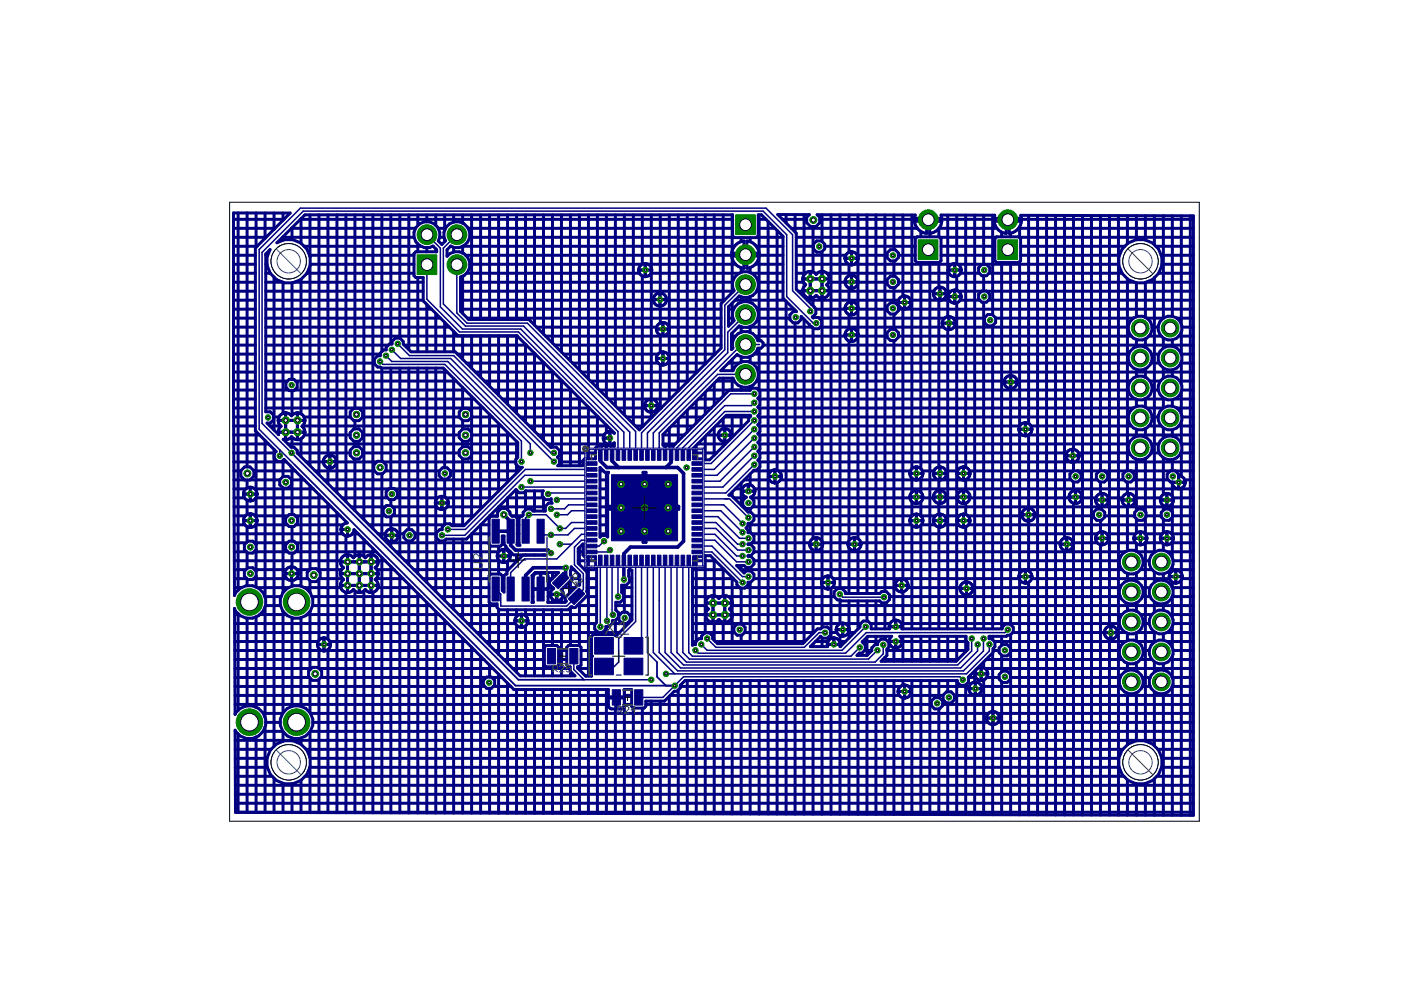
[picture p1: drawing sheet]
<svg xmlns="http://www.w3.org/2000/svg" width="297mm" height="210mm" viewBox="0 0 297 210" stroke-linecap="round" stroke-linejoin="round" font-family="sans-serif">
<g fill="#000080" stroke="#000080" stroke-width=".21">
<path d="M124.2 97.9h2.4v.8h-2.4z"/>
<path d="M124.2 99.1h2.4v.8h-2.4z"/>
<path d="M124.2 100.4h2.4v.8h-2.4z"/>
<path d="M124.2 101.6h2.4v.8h-2.4z"/>
<path d="M124.2 102.9h2.4v.8h-2.4z"/>
<path d="M124.2 104.1h2.4v.8h-2.4z"/>
<path d="M124.2 105.4h2.4v.8h-2.4z"/>
<path d="M124.2 106.7h2.4v.7h-2.4z"/>
<path d="M124.2 107.9h2.4v.8h-2.4z"/>
<path d="M124.2 109.2h2.4v.7h-2.4z"/>
<path d="M124.2 110.4h2.4v.8h-2.4z"/>
<path d="M124.2 111.7h2.4v.7h-2.4z"/>
<path d="M124.2 112.9h2.4v.8h-2.4z"/>
<path d="M124.2 114.2h2.4v.7h-2.4z"/>
<path d="M124.2 115.4h2.4v.8h-2.4z"/>
<path d="M124.2 116.6h2.4v.8h-2.4z"/>
<path d="M126.9 117.7h.8v2.4h-.8z"/>
<path d="M128.1 117.7h.8v2.4h-.8z"/>
<path d="M129.4 117.7h.8v2.4h-.8z"/>
<path d="M130.6 117.7h.8v2.4h-.8z"/>
<path d="M131.9 117.7h.8v2.4h-.8z"/>
<path d="M133.1 117.7h.8v2.4h-.8z"/>
<path d="M134.4 117.7h.7v2.4h-.7z"/>
<path d="M135.6 117.7h.8v2.4h-.8z"/>
<path d="M136.9 117.7h.7v2.4h-.7z"/>
<path d="M138.1 117.7h.8v2.4h-.8z"/>
<path d="M139.4 117.7h.7v2.4h-.7z"/>
<path d="M140.6 117.7h.8v2.4h-.8z"/>
<path d="M141.9 117.7h.8v2.4h-.8z"/>
<path d="M143.2 117.7h.7v2.4h-.7z"/>
<path d="M144.4 117.7h.8v2.4h-.8z"/>
<path d="M145.6 117.7h.8v2.4h-.8z"/>
<path d="M146.7 116.6h2.4v.8h-2.4z"/>
<path d="M146.7 115.4h2.4v.8h-2.4z"/>
<path d="M146.7 114.2h2.4v.7h-2.4z"/>
<path d="M146.7 112.9h2.4v.8h-2.4z"/>
<path d="M146.7 111.7h2.4v.7h-2.4z"/>
<path d="M146.7 110.4h2.4v.8h-2.4z"/>
<path d="M146.7 109.2h2.4v.7h-2.4z"/>
<path d="M146.7 107.9h2.4v.8h-2.4z"/>
<path d="M146.7 106.7h2.4v.7h-2.4z"/>
<path d="M146.7 105.4h2.4v.8h-2.4z"/>
<path d="M146.7 104.1h2.4v.8h-2.4z"/>
<path d="M146.7 102.9h2.4v.8h-2.4z"/>
<path d="M146.7 101.6h2.4v.8h-2.4z"/>
<path d="M146.7 100.4h2.4v.8h-2.4z"/>
<path d="M146.7 99.1h2.4v.8h-2.4z"/>
<path d="M146.7 97.9h2.4v.8h-2.4z"/>
<path d="M145.6 95.2h.8v2.4h-.8z"/>
<path d="M144.4 95.2h.8v2.4h-.8z"/>
<path d="M143.2 95.2h.7v2.4h-.7z"/>
<path d="M141.9 95.2h.8v2.4h-.8z"/>
<path d="M140.6 95.2h.8v2.4h-.8z"/>
<path d="M139.4 95.2h.7v2.4h-.7z"/>
<path d="M138.1 95.2h.8v2.4h-.8z"/>
<path d="M136.9 95.2h.7v2.4h-.7z"/>
<path d="M135.6 95.2h.8v2.4h-.8z"/>
<path d="M134.4 95.2h.7v2.4h-.7z"/>
<path d="M133.1 95.2h.8v2.4h-.8z"/>
<path d="M131.9 95.2h.8v2.4h-.8z"/>
<path d="M130.6 95.2h.8v2.4h-.8z"/>
<path d="M129.4 95.2h.8v2.4h-.8z"/>
<path d="M128.1 95.2h.8v2.4h-.8z"/>
<path d="M126.9 95.2h.8v2.4h-.8z"/>
<path d="M129.6 100.6h14.1v14.1h-14.1z"/>
<path d="M104.3 122.3h1.6v5.1h-1.6z"/>
<path d="M107.5 122.3h1.5v5.1h-1.5z"/>
<path d="M110.7 122.3h1.5v5.1h-1.5z"/>
<path d="M113.9 122.3h1.5v5.1h-1.5z"/>
<path d="M113.9 110.1h1.5v5.1h-1.5z"/>
<path d="M110.7 110.1h1.5v5.1h-1.5z"/>
<path d="M107.5 110.1h1.5v5.1h-1.5z"/>
<path d="M104.3 110.1h1.6v5.1h-1.6z"/>
<path d="M134.6 146.2h1.7v3.3h-1.7z"/>
<path d="M129.8 146.2h1.8v3.3h-1.8z"/>
<path d="M120.8 137.5h1.7v3.3h-1.7z"/>
<path d="M116.1 137.5h1.7v3.3h-1.7z"/>
<path d="M119.4 121.3l1.2 1.2-2.3 2.3-1.2-1.2z"/>
<path d="M120.5 127l2.3-2.3 1.2 1.2-2.3 2.3z"/>
<path d="M126.1 135.2h3.9v3.5h-3.9z"/>
<path d="M126.1 139.6h3.9v3.5h-3.9z"/>
<path d="M132.3 135.2h4v3.5h-4z"/>
<path d="M132.3 139.6h4v3.5h-4z"/>
</g>
<g fill="none" stroke="#000080" stroke-width=".63">
<path d="M49.5 59.8h4.6M49.5 57.9h4.6M49.5 56h4.6M49.5 54.1h4.6M49.5 52.2h5M49.5 50.3h6.9M49.5 48.4h8.8M49.5 46.5h10.7M50.5 45.1v80.1M52.4 45.1v53.9M54.3 45.1v7.3M56.2 45.2v5.3"/>
<path d="M56.3 59.8h3.7v27.9M56.3 57.9h1M56.3 56h.3M56.3 54.1h.5M58.1 45.2v3.4M58.1 58.8v32.4M59.9 50.3h27.9M60 45.2v1.5M60 50.2v.7M61.8 48.4h26.3M61.9 48.3v2.5M61.9 60v20.4"/>
<path d="M62.4 59.8h27.3M63.7 46.5h91.6M63.8 46.4v5.2M63.8 59.2v28.5M64.5 52.2h24.8M65.1 57.9h22.7M65.6 54.1h22.2M65.7 45.6v8.8M65.7 56.4v42.3M65.8 56h22M67.6 45.6v55M69.5 45.6v51"/>
<path d="M71.4 45.6v58.9M73.3 45.6v60.8M75.2 45.6v41M77.2 45.6v64.6M79.1 45.6v66.5M81 45.6v28.9M82.9 45.6v27.3M84.8 45.6v26.1M86.7 45.6v28.5M87.8 50.3a2.74 2.74 0 0 0 4 1.9l.8 .8v.4h-4.4l-.4 .4v4.7l.4 .3h1.5v5l7.4 7.4h12.5l20.6 20.7a1.39 1.39 0 0 0-1.9 0 1.39 1.39 0 0 0 0 2 1.39 1.39 0 0 0 1.9 0v.7h-.8a1.73 1.73 0 0 0-1.6-.1l-1.2 .1-.3 .4v2.3h-2.3l-.4 .3v1.1h-5.3l.3-.3v-1l-.4-.5 .4-.4v-1l-.7-.7-1.1 .1-20.3-20.3h-9.4l-1.6-1.6v-.6l-.7-.7h-1l-.7 .7v.5h-.5l-.7 .7v.6h-.6l-.7 .7v.5h-.5l-.7 .7v1l.7 .7h.5l.3 .2h13.1l15.8 15.8v3.2l-.4 .4v1l.7 .7h.6l-12.3 12.4h-2.6l-.4-.4h-1l-.7 .7v.5h-.5l-.7 .7v1l.7 .7h1l.4-.4h4.3l10.5-10.5 .7 .7h.9l.5-.4h3.7l-.2 .2v.9l.7 .7h1l.2-.2v.8l.2 .2h-.8l-.7 .7v1h-2.6l-.4-.5h-1l-.7 .7v.6l-.9 .6v5.6l.2 .2-.6-.1 .1-5.7-.4-.3h-.7l-.5-.5v-.4l-.7-.8h-1.1l-.8 .8v.9h-1.4l-.4 .3v5.6l.4 .4h2l.4-.4v-1.8h.4v1.8l.4 .4M87.8 50.3a2.79 2.79 0 0 1 2.7-3.3 2.79 2.79 0 0 1 2.7 3.3M88.6 45.6v2.2"/>
<path d="M88.6 51.7v1.7M88.6 58.8v15.8M90.5 45.6v1.4M90.5 52.5v.9M91.7 52.2h.1M92.4 45.6v2.2M92.4 52.7v.7M92.9 48.4h1.6M93.2 50.3l-.3 .8 .8 .7 .7-.7-.3-.8M93.2 50.3h.9M94.1 50.3a2.77 2.77 0 0 1 2.8-3.4 2.77 2.77 0 0 1 2.6 3.5 2.77 2.77 0 0 1-4 1.8l-.7 .8v1.3a2.74 2.74 0 0 1 4.4 .3 2.74 2.74 0 0 1-1.6 4.1v7.3l1.8 1.7h12.7l23.5 23.4 17.3-17.3v-9.4l2.7-2.8a2.76 2.76 0 0 1 2-4 2.76 2.76 0 0 1 3.2 3.2 2.76 2.76 0 0 1-4.1 2l-2.2 2.2v4.2l1.1-1.2a2.77 2.77 0 0 1 2.1-4 2.77 2.77 0 0 1 3.1 3.2 2.77 2.77 0 0 1-4.1 1.9l-1.6 1.7v3.3l.3-.3a2.75 2.75 0 0 1 1.9-3.4 2.75 2.75 0 0 1 3.4 1.8h.7l.4 .5v.7l-.4 .4h-.7a2.71 2.71 0 0 1-4.4 1.3l-3.5 3.5h2.6a2.74 2.74 0 0 1 2.8-2 2.74 2.74 0 0 1 2.6 2.2M94.3 45.6v3.3"/>
<path d="M94.3 50.7v.5M94.8 54.1h.2M95.5 52.2h.2M96.2 45.6v1.5M96.2 52.4v1M97.6 59.8h57.7M98 52.2h57.7M98.1 45.6v1.7M98.1 52.2v1.5M98.1 58.5v8M98.7 54.1h59M98.9 57.9h36.7"/>
<path d="M99.3 48.4h56M99.6 50.3h56M100 45.6v22.1M101.9 45.6v22.1M103.8 45.6v22.1M105.7 45.6v22.1M107.6 45.6v22.1M109.5 45.6v22.1M111.4 45.6v22.1M113.3 45.6v23.3M115.2 45.6v25.2M117.1 45.6v27.1"/>
<path d="M119 45.6v29.1M120.9 45.6v30.9M122.9 45.6v32.8M124.8 45.6v34.7M126.7 45.6v36.7M128.6 45.6v38.6M130.5 45.6v40.5M132.4 45.6v42.4M134.3 45.6v44.3M135.4 57.3h2.8M136.2 45.6v10.4h-36.6M136.2 57.3h.1"/>
<path d="M136.2 58.5v32M136.8 55.9v2.8M136.8 57.9h.1M136.8 56h.1M137.4 56h18.6M138 57.9h18.7M138.1 45.6v11.2M138.1 57.3h.1M138.1 57.8v26.8M140 45.6v16.5M141.9 45.6v23.9M143.8 45.6v37.3"/>
<path d="M145.7 45.6v35.4M147.6 45.6v33.5M149.5 45.6v31.6M151.4 45.6v29.7M153.3 45.6v18.3M155.2 45.6v7.6M155.2 53.7v.6M155.2 54.8v7.2M155.8 52.1l1.1-.8 .8-.2v5.8a2.88 2.88 0 0 1-2.5-2.6h5.8a2.92 2.92 0 0 1-2.7 2.6v-5.8a2.92 2.92 0 0 1 2.7 2.6h-5.8l.1-.8zM157.1 50.4v.8M157.1 53.7v.6M157.1 56.8v1"/>
<path d="M157.7 56h.6M157.7 52.2h.6M158.3 54.1h7.7M159 50.4v.8M159 53.7v.6M159 56.7v1.1M159.4 57.9h6.6M160.1 56h5.9M160.4 52.2h5.6M160.4 50.3h5.6M160.8 59.8h5.2M160.8 48.4h3.5"/>
<path d="M160.8 46.5h1.6M161 45.6v26.6M162.9 46.9v89.6M164.8 48.9v50.8M165.9 46.5h5.1M166.7 45.5v1.8M167.8 48.4h26.7M168.6 45.5v3.7M168.8 59.8h1.6M168.8 57.9h2M168.8 56h11.2M168.8 54.1h10.5"/>
<path d="M168.8 52.2h3.7M168.8 50.3h25.5M170.2 59.1h5.7M170.5 45.5v12.8M170.5 59.1v.1M170.8 57.9a1.6 1.6 0 0 0 0 2.5 1.58 1.58 0 0 0-.1 2.4 1.58 1.58 0 0 0 2.3-.2 1.58 1.58 0 0 0 2.4 .2 1.58 1.58 0 0 0-.1-2.4 1.58 1.58 0 0 0 .2-2.2 1.58 1.58 0 0 0-2.2-.3M170.8 57.9a1.55 1.55 0 0 1 2.2 .3M171.8 57.6v5.6M171.8 59.8h.1M171.8 57.9h.1M172.4 48v9.7M172.4 59.1v.1"/>
<path d="M172.8 57.9h.5M173.1 58.1l-.1 .1M173.3 57.9l-.2 .2M173.8 46.5h22.7M174.3 45.5v5.7M174.3 53.3v61.5M174.3 59.8h.1M174.3 57.9h.1M174.9 52.2h19.2M175.3 57.9h25.9M175.7 59.8h3.5M176.2 45.5v76.8"/>
<path d="M178.1 45.5v79.3M179.2 59.8h2.7M179.2 54.8h2.7M180 53.5a1.39 1.39 0 0 1 1.9 1.3 1.39 1.39 0 0 1-1.9 1.2M180 58.5a1.39 1.39 0 0 1 1.9 1.3 1.39 1.39 0 0 1-1.9 1.2M180 53.5a1.38 1.38 0 0 0-.9 1.3 1.38 1.38 0 0 0 .9 1.2M180 58.5a1.38 1.38 0 0 0-.9 1.3 1.38 1.38 0 0 0 .9 1.2M180 45.6v7.9M180 54.8h.1M180 56v2.5M180 59.8h.1M180.5 53.4v2.8"/>
<path d="M180.5 58.4v2.8M180.5 59.8h.1M180.5 56h.1M180.5 54.1h.1M181.1 56h20.7M181.8 54.1h6.3M181.9 45.6v8.9M181.9 55v4.5M181.9 59.8h6.2M183.8 45.6v80.2M185.7 45.6v80.2M187.6 45.6v79.8"/>
<path d="M189.5 45.6v7.3M189.5 55.3v3.3M190.5 59.8h50.1M190.5 54.1h3.6M191.4 45.6v17.2M193.3 45.6v53.8M194.1 50.6l.3-.4h4.7l.4 .4v4.7l-.4 .4h-4.7l-.3-.4zM195.2 46.3v.6M195.2 49.1v1.1M195.2 55.7v43.7M196.5 48.4h.6M197.1 49.5a2.88 2.88 0 0 0 2.6-2.6h-5.8a2.88 2.88 0 0 0 2.6 2.6v-3.2h-2.6l.2-.7-20.9-.1 .6 .6v1.1l-.8 .8h-1.1l-.9-.8v-1.1l.6-.6h-6.7l3.9 3.9v11.9l3.3 3.3"/>
<path d="M197.1 46.5h16.3M197.1 50.2v-3.9h2.6l-.2-.7h11.4l-.1 .7h2.6v3.2a2.88 2.88 0 0 1-2.6-2.6h5.8a2.88 2.88 0 0 1-2.6 2.6v-3.2h2.6l-.2-.6 36.6 .1v127.1l-203.1-.7M197.1 55.7v77.6M199.1 46.3v.6M199.1 48.5v1.7M199.1 55.7v5.2M199.1 48.4h12.3M199.2 50.3h12M199.5 54.1h11.4M199.5 52.2h11.4M200.9 45.6v21.5M201 57.3h2.8"/>
<path d="M202.4 55.9v2.8M202.4 57.9h.1M202.4 56h.1M202.8 45.6v10.4M202.8 57.3h.1M202.8 58.6v3M203 56h34.2M203.6 57.9h4M204.7 45.6v53.5M206.7 45.6v87.7M208.6 45.6v10.5M208.6 58.5v3.2"/>
<path d="M209.7 57.9h28.2M210.5 45.6v21.2M210.9 50.6l.4-.4h4.7l.4 .4v4.7l-.4 .4h-4.7l-.4-.4zM212.4 46.3v.6M212.4 49.2v1M212.4 55.7v77.6M213.4 48.4h.6M214 46.5h39M214.3 46.3v.6M214.3 49.4v.8M214.3 55.7v23.9M215.9 48.4h37.1"/>
<path d="M216.1 50.3h36.9M216.2 46.3v.6M216.2 48v2.4M216.2 55.5v34.9M216.4 54.1h21M216.4 52.2h22.1M218.1 45.7v44.1M220 45.7v127.1M221.9 45.7v127.1M223.8 45.7v127.1M225.7 45.7v68.4M227.6 45.7v49.5"/>
<path d="M229.5 45.7v127.1M231.4 45.7v127.1M233.3 45.7v54.1M235.2 45.7v87.1M237.1 45.7v127.1M239 45.7v6M239 59.1v40.7M240.9 45.7v5.1M240.9 60v7.2M242.8 45.7v5.2M242.8 59.9v7.4M243 59.8h10"/>
<path d="M244.8 45.7v6.2M244.8 58.9v58.2M245.1 52.2h7.9M245.7 57.9h7.3M246.2 54.1h6.8M246.3 56h6.7M246.7 45.7v21.7M248.6 45.8v21.3M250.5 45.8v23M252.4 45.8v127.1M49.5 69.4h4.6M49.5 63.6h4.6"/>
<path d="M49.5 78.9h4.6M49.5 77h4.6M49.5 75.1h4.6M49.5 73.2h4.6M49.5 71.3h4.6M49.5 67.5h4.6M49.5 65.6h4.6M49.5 61.7h4.6M56.3 69.4h39M56.3 63.6h33.4M56.3 78.9h38.5M56.3 77h23.1"/>
<path d="M56.3 75.1h24.3M56.3 73.2h26M56.3 71.3h53.4M56.3 67.5h37.1M56.3 65.6h35.2M56.3 61.7h33.4M81 78v19.8M82.9 78v25.6M84.8 78v39.8M85.7 73.2h25.9M86.7 78v34.3M88.6 78v43.6"/>
<path d="M90.5 64.5v10.1M90.5 78v45.5M92.4 66.4v8.2M92.4 78v28.2M94.3 68.3v6.3M94.3 78.4v20.8M96.2 70.3v4.3M97 75.1h16.5M97.6 63.6h40.9M97.6 65.6h55.3M97.6 61.7h57.9M98.1 71.2v5"/>
<path d="M98.9 77h16.5M99.1 67.5h53.8M100 71.2v6.9M100.8 78.9h16.5M101.9 71.2v8.8M103.8 71.2v10.7M105.7 71.2v12.6M107.6 71.2v14.5M109.5 71.2v16.4M111.4 73v16.5M113.3 74.9v16.5M113.8 69.4h25.4"/>
<path d="M115.2 76.8v16.5M115.7 71.3h37.2M117.1 78.7v16.1M117.6 73.2h35.3M119.5 75.1h20M121.4 77h18.2M123.3 78.9h24.5M138.5 63.5h2.8M139.2 69.8h2.7M139.2 76h2.7M139.9 63.6h.1M139.9 62.1v2.8"/>
<path d="M140 63.5h.1M140 64.9v3.6M140 69.8h.1M140 71v3.7M140 76h.1M140 77.3v9.4M140.5 69.4h.1M140.5 68.4v2.7M140.5 74.6v2.8M140.5 77h.1M140.5 75.1h.1M141.3 63.6h12.3"/>
<path d="M141.5 77h8.2M141.6 75.1h10M141.9 69.4h11M141.9 69.8h.1M141.9 70v5.7M141.9 76h.1M141.9 76.3v8.5M153.3 78.1v.5M154.4 77h2.3M154.5 67.5h.9M154.5 65.6h1.1M155.1 73.2h.2"/>
<path d="M155.1 71.3h.9M155.2 64.3v4.1M155.2 70.6v3.4M155.2 76.2v2.4M155.9 63.6h10.5M156.5 69.4h.9M157.1 62.9v1.2M157.1 69.3v1.2M157.1 75.6v1.2M158.7 69.4h13.5M159 62.9v1.3M159 69.2v1.3"/>
<path d="M159 75.6v1.3M159.4 77h80.1M159.9 75.1h79.5M160.1 71.3h19.1M160.4 61.7h5.6M160.5 65.6h7.8M160.7 67.5h6.8M160.8 78.8a2.75 2.75 0 0 1-2.1 3.3 2.75 2.75 0 0 1-3.3-1.9h-2.9l-11.9 11.9v2.3h.9l.4 .2M160.8 78.9h92.2M161 73.8v9M161.8 73.2h91.2M166.7 63.9v72.6"/>
<path d="M168.6 65.8v.3M168.6 68.5v68M169.2 61.7h1M169.9 67.5h.3M170.2 61.6h5.7M170.5 60v.8M170.5 61.6v.1M170.5 62.5v.4M170.5 67.7v68.5M171.2 63.6h19.3M171.8 61.7h.1M172.1 64.6h.1"/>
<path d="M172.1 64.6l.9 .9v1l-.8 .7 .2 .2 1.1-.1 .7 .7v1l-.7 .7h-.9l-2.7-2.6v.7l-.7 .7h-1l-.7-.7v-1l.7-.7h.7l-2.9-2.9v-13.1l-4.5-4.5h-.7v4.4l-.4 .4h-4.7l-.4-.4v-4.4h-90.7l-5.9 5.9a4.7 4.7 0 0 1 7 3.1 4.7 4.7 0 0 1-5.4 5.4 4.7 4.7 0 0 1-3-7.1l-1 .9v33.5h1l.7 .7v1l-.7 .7h-.7l2.5 2.5v-1l.5-.8M172.4 61.6v.1M172.4 63.1v1.7M172.4 67.1v.3M172.4 69.5v44.7M173 65.6h6.2M173.7 67.5h26.6M173.9 69.4h26.2M174.3 61.7h.1M175.9 61.7h22.1M179.2 65.4h2.7M179.2 65.6a1.4 1.4 0 0 1 1.3-1.6 1.4 1.4 0 0 1 1.4 1.6"/>
<path d="M179.2 65.6a1.42 1.42 0 0 0 .8 1.1M179.2 71h2.7M180 69.7a1.4 1.4 0 0 0-.9 1.3 1.4 1.4 0 0 0 .9 1.3M180 69.7a1.4 1.4 0 0 1 1.9 1.3 1.4 1.4 0 0 1-1.9 1.3M180 61v3.1M180 65.4h.1M180 66.7v3M180 71h.1M180 72.3v42.3M180.5 64v2.8M180.5 69.6v2.8M180.5 71.3h.1"/>
<path d="M180.5 65.6h.1M181.9 60v5.1M181.9 65.6v5.2M181.9 65.6a1.43 1.43 0 0 1-1.9 1.1M181.9 65.6h6.2M188.1 71.3h-6.2v42.9M189.5 61v3.2M189.5 66.6v3.2M189.5 72.2v59.4M190.4 64.1h2.8M190.5 71.3h49.4M190.5 65.6h62.5"/>
<path d="M191.4 64.1v.1M191.4 65.5v57.3M191.8 62.8v2.7M191.8 63.6h.1M193.1 63.6h8.2M197.9 62.3h2.8M199.1 62.3h.1M199.1 63.6v35.4M199.1 63.6a1.4 1.4 0 0 1-1-2.1 1.4 1.4 0 0 1 2.4 0 1.4 1.4 0 0 1-1 2.1M199.3 60.9v2.7M199.3 61.7h.1M199.8 68.5h2.7"/>
<path d="M200.6 61.7h1M200.9 68.5h.1M200.9 69.9v63.4M201 62.9h2.8M201.2 69.4h.1M201.2 67.1v2.8M201.2 67.5h.1M202.1 67.5h6.6M202.3 69.4h36.9M202.4 61.5v2.8M202.4 63.6h.1M202.4 61.7h.1"/>
<path d="M202.8 62.9h.1M202.8 64.2v69.1M203.2 61.7h4.9M203.6 63.6h4.1M208.6 64.1v69.2M209.2 61.7h43.8M209.6 63.6h43.4M210.5 69v64.3M211.1 67.5h29.2M214.3 79.6v2.8M240.9 71.9v1.6M240.9 78.3v1.6"/>
<path d="M242.8 71.8v1.9M242.8 78.2v1.8M243.2 67.5h3.4M243.6 71.3h2.6M244 77h1.8M244.1 75.1h1.6M244.2 69.4h1.4M246.7 67.4a2.57 2.57 0 0 0 0 4.3M246.7 73.8a2.57 2.57 0 0 0 0 4.2M246.7 67.4a2.55 2.55 0 0 1 3.9 2.2 2.55 2.55 0 0 1-3.9 2.1M246.7 73.8a2.55 2.55 0 0 1 3.9 2.1 2.55 2.55 0 0 1-3.9 2.1M246.7 71.7v2.1"/>
<path d="M246.7 78v2.1M248.6 72.1v1.3M248.6 78.4v1.4M249.5 67.5h3.5M249.9 71.3h3.1M250.3 77h2.7M250.4 75.1h2.6M250.5 70.3v4.8M250.5 76.7v4.8M250.6 69.4h2.4M49.5 86.5h4.6M49.5 84.6h4.6"/>
<path d="M49.5 82.7h4.6M49.5 80.8h4.6M49.5 90.3h4.6M49.5 88.4h4.6M49.6 94.1h7.3M49.6 92.2h5.4M49.6 97.9h11.1M49.6 96h8.6M49.6 99.8h1.5M53.8 99.8h8.8M54.3 91.5v12.5M56.2 93.4v33.2"/>
<path d="M56.3 86.5h46.1M56.3 84.6h44.2M56.3 82.7h4.9M56.3 80.8h4.7M57.2 90.3h2.3M58 88.4h1.2M58.1 95.3v62.9M58.5 95.7l-.4 .4v1l.7 .7h1l.4-.4 13.4 13.5a1.38 1.38 0 0 0-1.3 1.4 1.38 1.38 0 0 0 1.4 1.3 1.38 1.38 0 0 0 1.4-1.3l33.9 33.9h20v1.5h1.6v2.6h-.9l-.4-.1-.3-.4v-1.8h3.4M58.5 95.7l-4.4-4.4v-38.7l7.4-7.4-12-.1 .2 81.2a3.5 3.5 0 0 1 5.3-1.4 3.5 3.5 0 0 1 0 5.5 3.5 3.5 0 0 1-5.3-1.4l.1 22.5a3.5 3.5 0 0 1 4.9-1.4 3.5 3.5 0 0 1 1.1 5M58.5 95.7h.1M59 89.1h5.6M59 91.6h5.6"/>
<path d="M59.2 88.4l-.2 .6 .1 .6 .5 .8M59.6 90.4h.1M60 89.1v.1M60 91.6v.1M60 97.6v3.4M60.6 87.5v5.7M60.6 92.2h.1M60.6 90.3h.1M60.6 88.4h.1M61 94.1h48.8M61.8 92.6l-.8 .6-1-.1 1.7 1.7h.6l.7 .7v.5M61.8 88.1a1.58 1.58 0 0 0-2.6 .3"/>
<path d="M61.8 88.1v.1M61.8 92.6h.1M61.8 92.6l.5 .4 .6 .2 .9-.2M61.9 82.8v5.3M61.9 89.1v.1M61.9 91.6v.1M61.9 92.7v2.1M61.9 99.1v10M62.4 82.7h36.2M62.7 80.8h34M63 96l47.3 47.3h11.6l-1-1v-.9h-.4l-.3-.4v-3.8l.3-.3h2.3l.4 .3v3.8l-.4 .4h-.3v.2l1.6 1.7M63 96h11.3"/>
<path d="M63.1 87.5v5.7M63.1 92.2h.1M63.1 90.3h.1M63.1 88.4h.1M63.8 87.7l-.9-.2-.6 .2-.5 .4M63.8 87.7l.7 .7M63.8 89.1v.1M63.8 91.6v.1M63.8 93v3.8M64.1 90.3h42.2M64.5 88.4a1.55 1.55 0 0 1-.5 2 1.58 1.58 0 0 1-.2 2.6M64.5 88.4h9.8"/>
<path d="M64.5 92.2h9.8M64.9 97.9h3.7M66.8 99.8h12.6M68.6 97.9h2.7M69.5 97.9h.1M69.5 99.2v3.4M69.9 96.5v2.8M69.9 97.9h.1M71.3 97.9h8.6M74.3 88.4l.7 .8h1.1l.8-.8M74.3 88.4v-1.1l.7-.7h1.1l.8 .7v1.1M75.2 89.2v1.7"/>
<path d="M75.2 93.6v1.1M75.2 97.3v11M76.9 96h20.5M76.9 92.2h20.5M76.9 88.4h20.5M81.2 97.9h28.2M81.7 99.8h11.5M95.4 99.8h14.6M96.2 80.3v31.2M98.1 82.2v4.4M98.1 89.2v1.8M98.1 93.5v1.2"/>
<path d="M98.1 97.3v14.2M98.1 94.7h1.1l.8 .8M98.1 94.7l-.7 .8v1.1l.7 .7h1.1l.8-.7M98.1 90.9h1.1l.8 .8M98.1 90.9l-.7 .8v1.1l.7 .8M100 87.3l-.8-.7h-1.1l-.7 .7v1.1M100 92.8l-.8 .8h-1.1M100 84.1v25.7M100 96h9.8M100 92.2h8.2M101.9 86v21.9M102.7 80.8h16.5"/>
<path d="M103.8 87.9v18.1M104.4 88.4h-4.4l-.8 .8h-1.1l-.7-.8M104.6 82.7h16.5M105.7 89.8v14.3M106.5 84.6h16.5M107.6 91.7v10.5M108.4 86.5h16.5M109.5 93.6v3.6M109.5 98.5v1.8M110.3 88.4h16.5M112.2 90.3h16.5M114.1 92.2h14"/>
<path d="M116 94.1h12.7M118.6 97.9h5M118.6 96h7.7M119 80.6v18.1M120.9 82.5v16.2M122.9 84.4v14.3M124.8 86.3v11M125.2 80.8h20.7M126.3 96h.1M126.7 88.2v6.4M127.1 82.7h16.9M127.2 99.1l1 1h.8l-.2 .4v6.8h1.4v.7h-1.4v5.9l-.3-.3h-.9l-.4 .3z"/>
<path d="M127.2 99.8h.8M127.9 92.9h1.4M128.5 94.4v2M128.5 96.4h.1M128.5 96h.1M128.6 90.1v1.6M128.6 92.9h.1M128.6 94.1v.3M129 84.6h13.1M129.3 91.5v2.8M129.3 94.1h.1M129.3 92.2h.1"/>
<path d="M129.9 94.1h.3M130.9 86.5h5.9M132.8 88.4h5.5M134.7 90.3h1.7M136.7 86h2.7M138 84.6v2.8M138 86.5h.1M138.1 86h.1M138.1 87.4v1.2M139.3 86.5h.9M140.6 94.1h2.6M140.6 92.2h4.5"/>
<path d="M141 94.4v2M141 96h.1M141.9 94.6h.8l11.9-11.9h4.4l.4-.4h1l.7 .7v1l-.4 .5 .4 .4v1l-.4 .4 .4 .5v1l-.4 .4 .4 .4v1l-.4 .5 .4 .4v1l-.4 .4 .4 .5v1l-.4 .4 .4 .5v.9l-.4 .5 .4 .4v1l-.4 .5 .4 .4v1l-.7 .7h-.5l-5.4 5.3h.5l3.6 3.6h.6l.7 .7v1l-.7 .7h-.6v.5l-.4 .5 .4 .4v.5h.6l.7 .7v1l-.7 .7h-.6v.1h.6l.7 .7v1l-.7 .7h-.6v.1h.6l.7 .7v1l-.7 .7h-1l-.4-.4h-1.6l1.6 1.6 .4-.4h1l.7 .7v.9l-.7 .7h-.6v.6l-.7 .7h-1l-.7-.7v-.6l-5.6-5.6h-1l-.2 .2h-2.4v2.4l-.2 .2v16.2l.7-.1v-.6l.7-.7h.5v-.5l.7-.7h1l.7 .7v.5l1 1.1h18.1l3.1-3.2h.7l.4-.4h1l.7 .7v1l-.7 .7h-1l-.4-.4M141.9 90.8v3.8M142.3 90.3h4.7M143.8 88.9v4.6M144.3 88.4h4.6M145.7 87v4.6M146.2 86.5h4.6M147 95l7-6.9h5l.2 .1-.5 .4v.6l-8.2 8.3h-.9l-.2-.2h-2.4zM147 96h4.9M147.6 85v4.7"/>
<path d="M147.6 94.4v2.9M147.9 94.1h5.9M148.1 84.6h4.6M149.5 83.1v4.7M149.5 92.5v5M149.8 92.2h2.5M151.4 81.2v4.7M151.4 90.6v5.9M151.7 90.3h5.9M151.9 80.8h3.8M152.3 92.3h2.7M152.7 89.3h.1"/>
<path d="M152.9 84.4v.1M153.3 80.2v3.8M153.3 88.7v2.2M153.3 92.3h.1M153.3 93.6v1M153.6 88.4h5.4M153.7 90.9v2.7M153.7 92.2h.1M155 92.2h.7M155.2 80.2v2.5M155.2 88.1v4.6M157.1 82v.7"/>
<path d="M157.1 88.1v2.7M159 81.9v.8h-9M159 88.1v.2M159.7 99.8h3.9M160.4 80.8h52.5M160.8 82.7h78.4M160.8 84.6h80M160.8 86.5h79.5M160.9 88.4h78.3M160.9 90.3h55.3M160.9 92.2h55.8M161 84.2v.5"/>
<path d="M161 86v.6M161 87.9v.6M161 89.8v.6M161 91.7v.5M161 93.5v.6M161 95.4v.6M161 97.3v.6M161 99.2v37.3M161 94.1h78.4M161 96h65.2M161 97.9h65.9M164.3 99.6v2.8"/>
<path d="M164.3 99.8h.1M165 99.8h28M194.3 99v2.8M194.3 99.8h.1M195.6 99.8h2.4M199.3 99v2.8M199.3 99.8h.1M200.6 99.8h2.4M203 99.8a1.38 1.38 0 0 1 1.3-.8 1.38 1.38 0 0 1 1.3 .8M203 99.8a1.39 1.39 0 0 0 1.3 2 1.39 1.39 0 0 0 1.3-2M204.3 99v2.8M204.3 99.8h.1"/>
<path d="M205.6 99.8h21.9M212.9 81h2.8M214.3 81h.1M214.3 82.4v50M214.3 80.8h.1M215.6 80.8h24M216 91h2.8M216.2 91h.1M216.2 91.7v29.9M217.4 89.6v2.8M217.4 92.2h.1M217.4 90.3h.1"/>
<path d="M218.1 91h.1M218.6 90.3h21.3M226 96.6h2.8M227.4 95.2v2.8M227.4 97.9h.1M227.4 96h.1M227.6 95.2a1.39 1.39 0 0 0-1.6 1.4 1.39 1.39 0 0 0 1.6 1.4M227.6 95.2a1.39 1.39 0 0 1 1.2 1.4 1.39 1.39 0 0 1-1.2 1.4M227.6 96.6h.1M227.6 98v1.8M227.9 97.9h25.1M228.5 99.8h4.6"/>
<path d="M228.6 96h10.9M234.2 99.8h4.6M239.8 99.8h8.3M240.9 84.6v1.6M240.9 91v1.6M240.9 97.3v11M242.6 84.6h4.6M242.8 84.5v1.9M242.8 90.8v1.9M242.8 97.2v11.3M243.2 86.5h3.4M243.6 90.3h2.6"/>
<path d="M243.8 80.8h2.2M244 96h1.8M244.1 94.1h1.6M244.2 88.4h1.4M244.2 82.7h1.4M246.7 92.8a2.55 2.55 0 0 1 3.9 2.2 2.55 2.55 0 0 1-3.9 2.1M246.7 80.1a2.55 2.55 0 0 1 3.9 2.2 2.55 2.55 0 0 1-3.9 2.1M246.7 80.1a2.57 2.57 0 0 0 0 4.3M246.7 86.5a2.57 2.57 0 0 0 0 4.2M246.7 92.8a2.55 2.55 0 0 0 0 4.3M246.7 86.5l.9-.4h1l.9 .4M246.7 84.4v2.1"/>
<path d="M246.7 90.7v2.1M246.7 97.1v7.7M248.6 84.8v1.3M248.6 91.1v1.4M248.6 97.5v2.3M249 84.6h4M249.2 99.8h3.8M249.5 86.5a2.56 2.56 0 0 1 .7 3.5 2.56 2.56 0 0 1-3.5 .7M249.5 86.5h3.5M249.9 90.3h3.1M250.1 80.8h2.9M250.3 96h2.7"/>
<path d="M250.4 94.1h2.6M250.5 83v4.8M250.5 89.4v4.8M250.5 95.7v5.3M250.6 88.4h2.4M250.6 82.7h2.4M253 92.2h-34.9v28.9M49.6 101.7h9.7M49.6 103.7h2.5M49.6 107.5h20.6M49.6 105.6h2.3M49.6 111.3h2.3"/>
<path d="M49.6 109.4h2.4M49.7 115.1h2.5M49.7 113.2h22.9M49.7 118.9h22.5M49.7 117h2.6M51.6 104.8h2.9M51.6 110.4h2.9M51.9 101.8l-.8-.9v-1.1l.8-.8h1.1l.8 .8v1.1l-.8 .9M51.9 111.3a1.46 1.46 0 0 1 .2-2 1.46 1.46 0 0 1 1.9 0 1.46 1.46 0 0 1 .2 2M51.9 111.3a1.49 1.49 0 0 0 2.3 0M52.4 101.8v1.7M52.4 104.8h.1"/>
<path d="M52.4 106v3.1M52.4 110.4h.1M52.4 111.7v3.2M52.4 117.1v3.4M53.1 103.3v2.9M53.1 108.9v2.9M53.1 111.3h.1M53.1 109.4h.1M53.1 105.6h.1M53.1 103.7h.1M53.9 117h7.1M53.9 115.1h7.1"/>
<path d="M54 103.7h12.4M54.1 109.4h7M54.2 111.3h6.7M54.3 104.8h.1M54.3 110.4h.1M54.3 111.1v4.3M54.3 116.5v4.6M60 103.5v22.1M61.8 101.7h2.7M61.9 111.6v3.1M61.9 117.3v2.9M62.6 109.4h9.5"/>
<path d="M62.6 117h17.2M62.7 115.1h15.2M62.7 111.3h10M63.8 101v23.3M65.7 103v17.8h-2.7M67.6 104.9v16.2M68.3 105.6h-14v4M68.7 101.7h39.4M69.5 106.8v28.7M70.6 103.7h11.9M71.4 108.7v63.6M72.2 119.1h8"/>
<path d="M72.3 112.2h1.4v1.4M72.5 105.6h9.7M73.3 110.6v.3M73.3 112.2v.1M73.3 113.6v4.1M73.3 119.1h.1M73.7 117.6v8M73.7 118.9h.1M73.7 113.2h.1M74.4 107.5h7.3M74.7 113.2h1.2M75.2 112.5v5.4"/>
<path d="M75.2 119.1h.1M76.2 117.6v8M76.2 118.9h.1M76.3 109.4h5.4M77.2 118l.2 .3a1.51 1.51 0 0 1 2.3-.2 1.51 1.51 0 0 1-.2 2.3 1.51 1.51 0 0 1 0 2.5 1.51 1.51 0 0 1 .3 2.3 1.51 1.51 0 0 1-2.4-.2l-.2 .3M77.2 118a1.52 1.52 0 0 0-2.3 .3 1.5 1.5 0 0 0-2.3-.2 1.5 1.5 0 0 0 .3 2.3 1.48 1.48 0 0 0 0 2.5l-.7 .8v.9M77.2 114.4v3.6M77.2 119.1h.1M78.2 111.3h16M78.7 117.6v8M78.7 118.9h.1M79.1 116.3v1.4"/>
<path d="M79.1 119.1h.1M80.1 113.2h1.6M80.2 118.9h1.5M81 100.5v13.5M81 118.2v54.1M81.7 113.5h2.7M82 115.1h21.7M82.9 105.9v1.3M82.9 109.6v2.5M82.9 113.5h.1M82.9 114.9v1M83.1 112.1v2.8"/>
<path d="M83.1 113.2h.1M83.1 109.4h17.4M83.2 107.5h9.4M83.6 103.7h22.6M83.9 117h21.8M83.9 105.6h8.9M84.4 113.2h1.2M85.9 118.9h20M86.7 114.7v5M88 113.2h4.5M92.3 106.6h2.8M92.4 106.6v.1"/>
<path d="M92.4 107.1v18.3M93.7 105.2v2.8M93.7 107.5h.1M93.7 105.6h.1M94.3 101.6v3.8M94.3 106.6v.1M94.3 107.9v3.3M94.3 114.6v12.7M94.6 105.6h9.7M94.8 107.5h7.6M95.6 111.3h3M96.2 114.3v14.9"/>
<path d="M98.1 114.3v16.8M100 113.2v19.8M100 113.2h3.7M101.9 111.3v23.6M101.9 111.3h1.8M103.8 109.4v.3M103.8 115.5v6.5M103.8 109.4h1.7M105.4 117.9h2.8M105.7 117a1.39 1.39 0 0 1 2-.1 1.39 1.39 0 0 1 0 2 1.39 1.39 0 0 1-2-.2M105.7 117a1.39 1.39 0 0 0 0 1.7M105.7 107.5v.9"/>
<path d="M105.7 115.8v1.2M105.7 117.9h.1M105.7 118.7v3M105.7 107.5h9.9M106.5 115.1h.4M106.8 118.9h.1M106.8 116.5v2.8M106.8 117h.1M107.3 115.8v.2l1.6 1.6 6.7 .1h-4.8l-3.3 3.4v.6h-.2l-.4 .4v3.4l-.4-.3v-3.1l-.4-.4h-2l-.4 .4v5.6l.4 .3h1.3v.8l.5 .5h14.6l.4-.5M107.3 115.8h.1M107.6 105.6v2.5M107.6 116.4v.4"/>
<path d="M107.6 117.9h.1M107.6 119v1.9M107.6 105.6h7.7M107.8 118.9h1.9M107.9 117h.3M108.5 109.4h2.3M109.5 103.9v5.8M109.5 117.6v1.4M109.7 115.1h.3M109.7 113.2h.3M109.7 111.3h.3M111.4 104.1v4"/>
<path d="M111.4 117.6v.1M113.3 104.1v4.3M113.3 117.6v.1M115.2 105.5v2.9M115.2 117.6v.1M122.6 118.9h3.7M122.6 117h1M122.9 116.1v3.6M124.8 118v25.3M127.2 101.7h1.6M127.2 113.2h1.6M127.2 111.3h1.6"/>
<path d="M127.2 109.4h1.6M127.2 107.5h3M127.2 105.6h1.6M127.2 103.7h1.6M128.6 100.1v13.5M130.2 107.7h3M130.5 107.7h.1M131.7 107.7h.1M132.4 107.7h.1M133.1 107.3h2.1v.7h-2.1zM133.1 107.5h2M133.5 118.9v2"/>
<path d="M133.5 118.9h.1M134.3 107.3v.7M135.1 107.7h1.2M136.2 107.7h.1M136.3 100.1h.7v1.1h-.7zM136.3 104.1h.7v2.1h-.7zM136.3 107.7h.1M136.3 109.1h.7v2.1h-.7zM136.3 114.1h.7v.9h-.7zM136.3 109.4h.7M136.3 105.6h.7M136.7 106.2v1.1"/>
<path d="M136.7 101.2v3M136.7 111.1v3.1M136.7 102.7h.1M136.7 112.6h.1M136.7 101.7h.1M136.7 113.2h.1M136.7 111.3h.1M136.7 103.7h.1M136.7 108v1.2M137 107.7h1.2M137 107.7h.1M138.1 107.7h.1"/>
<path d="M138.1 107.3h2.1v.7h-2.1zM138.1 107.5h2M140 107.3v.7M140.1 107.7h3.1M141.6 107.7h.1M141.9 107.7h.1M143.1 107.3h.8v.7h-.8zM143.2 107.5h.7M143.8 107.3v.7M147 118.9h4.7M147.6 118v18h-.8M149.5 117.9v16.3"/>
<path d="M151.4 118.6v7.7M155.2 104.3v.9M155.6 105.6h2.5M155.9 103.7h1.5M157.1 102.4v4.7M157.1 119.9v1M157.3 104.1h2.7M157.5 107.5h.3M157.8 101.7h5.3M157.8 103a1.4 1.4 0 0 1 2.1 .5 1.4 1.4 0 0 1-.7 1.9l.7 .7v1l-.7 .7h-1l-.7-.7v-1l.7-.7a1.37 1.37 0 0 1-.9-1.1 1.37 1.37 0 0 1 .5-1.3zM158.6 111.3h34.6M158.7 102.7v1.5"/>
<path d="M158.7 103.7h.1M159 100.5v2.3M159 104.1v.1M159 107.8v.8M159 111v1.9M159 115.3v.1M159 117.8v.1M159.2 105.4h-.1M159.3 105.6h33.6M159.4 113.2h73.3M159.4 115.1h12.3M159.5 107.5h93.5"/>
<path d="M159.9 118.9h77.4M159.9 117h78.7M159.9 109.4h33.5M160 103.7h93M162.9 101h2.8M164.3 101.7h.1M164.8 101h.1M164.8 102.3v34.2M165.5 101.7h28.5M171.7 115.4h2.7M172.4 115.4h.1M172.4 116.6v17.7"/>
<path d="M173 114v2.8M173 115.1h.1M174.3 115.4h.1M174.3 116v6.9M174.4 115.1h5.4M179.8 115.4h2.7M180 115.4h.1M180 116.1v9.7M181.2 114v2.8M181.2 115.1h.1M181.9 115.4h.1M181.9 116.5v9.3"/>
<path d="M182.5 115.1h42.3M192.9 105.4h2.8M192.9 105.6a1.39 1.39 0 0 1 1.4-1.6 1.39 1.39 0 0 1 1.4 1.6M192.9 105.6a1.39 1.39 0 0 0 1.4 1.2 1.39 1.39 0 0 0 1.4-1.2M192.9 100.4h2.8M192.9 110.4h2.8M193.3 100.4h.1M193.3 101.4v3M193.3 105.4h.1M193.3 106.4v3M193.3 110.4h.1M193.3 111.4v21.9"/>
<path d="M194.3 104v2.8M194.3 109v2.8M194.3 111.3h.1M194.3 109.4h.1M194.3 105.6h.1M194.5 101.7h4.5l.1 2.3M195.2 106.4v3h3.2M195.2 100.4h.1M195.2 101.4v3M195.2 105.4h.1M195.2 110.4h.1M195.2 111.4v21.9"/>
<path d="M195.3 111.3h2.9M195.7 105.6h2.2M197.9 105.4h2.8M197.9 105.6a1.39 1.39 0 0 1 1.4-1.6 1.39 1.39 0 0 1 1.4 1.6M197.9 105.6a1.39 1.39 0 0 0 1.4 1.2 1.39 1.39 0 0 0 1.4-1.2M197.9 100.4h2.8M197.9 110.4h2.8M199.1 100.4h.1M199.1 105.4h.1M199.1 106.7v2.3M199.1 110.4h.1M199.1 111.7v21.6"/>
<path d="M199.3 104v2.8M199.3 109v2.8M199.3 111.3h.1M199.3 109.4h.1M199.3 105.6h.1M199.5 101.7h4.5M200.2 109.4h3.1M200.3 111.3h2.9M200.7 105.6h2.2M202.9 105.4h2.8M202.9 105.6a1.39 1.39 0 0 1 1.4-1.6 1.39 1.39 0 0 1 1.4 1.6M202.9 105.6a1.39 1.39 0 0 0 1.4 1.2 1.39 1.39 0 0 0 1.4-1.2"/>
<path d="M202.9 100.4h2.8M202.9 110.4h2.8M204.3 104v2.8M204.3 109v2.8M204.3 111.3h.1M204.3 109.4h.1M204.3 105.6h.1M204.5 101.7h22.6M204.7 100.4h.1M204.7 101.7v2.4M204.7 105.4h.1M204.7 106.7v2.4"/>
<path d="M204.7 110.4h.1M204.7 111.7v11.7M205.2 109.4h11.5M205.4 111.3h47.6M205.7 105.6h21M216.7 109.1h2.7M218 109.4h.1M219.4 109.4h12.4M224.8 115.4h2.7M225.7 115.4h.1M225.7 116.7v56.1M226.2 114v2.8"/>
<path d="M226.2 115.1h.1M226.7 105.4h2.7M226.7 105.6a1.39 1.39 0 0 1 1.3-1.6 1.39 1.39 0 0 1 1.4 1.6M226.7 105.6a1.39 1.39 0 0 0 1.3 1.2 1.39 1.39 0 0 0 1.4-1.2M227.5 115.1h5.1M227.6 102.2v1.9M227.6 105.4h.1M227.6 106.7v66.1M228 104v2.8M228 105.6h.1M229 101.7h3.7M229.4 105.6h2.9"/>
<path d="M232.3 106h2.7M232.3 114.1h2.7M233.3 102.2v2.5M233.3 106h.1M233.3 107.3v.6M233.3 110.3v2.5M233.3 114.1v.1M233.3 115.5v57.3M233.7 104.6v2.8M233.7 112.8v2.7M233.7 115.1h.1M233.7 113.2h.1"/>
<path d="M233.7 105.6h.1M234.2 109.4h6.4M234.6 101.7h3.7M234.7 115.1h6.1M234.7 113.2h6.1M235 105.6h3M237.9 106h2.8M239 102.2v2.4M239 106h.1M239 107.4v9.4M239.3 104.6v2.8M239.3 105.6h.1"/>
<path d="M240.2 101.7h7.5M240.4 114.1h2.8M240.6 105.6h5.5M240.9 113a1.39 1.39 0 0 1 1.9 .2 1.39 1.39 0 0 1 0 1.9 1.39 1.39 0 0 1-1.9 .1M240.9 113a1.36 1.36 0 0 0 0 2.2M240.9 110v3M240.9 114.1v.1M240.9 115.2v1.7M241.1 117h3.9M241.8 112.8v2.7M241.8 115.1h.1M241.8 113.2h.1"/>
<path d="M242.4 118.9h1.3M242.8 113.2h3.6M242.8 115.1h3.6M242.8 109.7v3.5M242.8 114.1v.1M242.8 115v42.1M243 109.4h3.2M246 106h2.8M246 114.1h2.8M246.7 106h.1M246.7 107.2v1M246.7 110.1v2.9"/>
<path d="M246.7 114.1v.1M246.7 115.3v1.4M247.4 104.6v2.8M247.4 112.8v2.7M247.4 115.1h.1M247.4 113.2h.1M247.4 105.6h.1M247.4 117h5.6M247.5 100.5l.7-.7h1l.7 .7v.4a1.39 1.39 0 0 1 1.4 1.4 1.39 1.39 0 0 1-1.4 1.4 1.39 1.39 0 0 1-1.4-1.5h-.3l-.7-.7zM248.4 113.2h4.6M248.4 115.1h4.6M248.5 102.3h2.8"/>
<path d="M248.6 102.6v2.7M248.6 106h.1M248.6 106.8v1.8M248.6 109.7v3.7M248.6 114.1v.1M248.6 114.9v3.4M248.6 109.4h4.4M248.7 118.9h4.3M248.7 105.6h4.3M249.9 101.7h.1M249.9 100.9v2.7M250.5 102.3h.1"/>
<path d="M250.5 103.5v18.1M251.2 101.7h1.8M49.7 120.8h2.4M49.7 124.6h1.5M49.7 122.7h2.6l.1 1.5M49.7 132.2h45.3M49.7 130.3h1M49.8 136h17.6M49.8 137.9h18.4M49.8 134.1h47.1M49.8 139.8h52.8M50.5 130.1v20.5"/>
<path d="M52.4 131.1v18.6M53.8 122.7h7M54 120.8h6.6M54.3 122.2v2.3M54.3 130.8v19.2M54.6 124.6h6.6M55.1 130.3h5.6M56.1 126.5h3.5M56.2 128.6v23.5M56.3 128.4h3.2M60 129.6v21.5M60.4 121.6h2.8"/>
<path d="M61.8 120.2v2.9M61.8 122.7h.1M61.8 120.8h.1M61.9 121.6h.1M61.9 123.1v1.2M61.9 131v18.8M62.8 122.7h2.5M63.8 131v18.8M64.6 124.6h7.6M65.1 130.3h28M65.7 123.1v2.5M65.7 129.6v12.4"/>
<path d="M66.1 126.5h23.2M66.3 128.4h24.9M67.3 120.8h5.1M67.3 136.6h2.8M67.6 137.5v4.2h36.9M67.6 122.8v12.9M67.6 136.6v.1M67.7 122.7h4.9M68.7 136h.1M68.7 135.3v2.7M68.7 137.9h.1M69.2 137.9h31.5"/>
<path d="M69.5 135.5a1.39 1.39 0 0 0-1.8 .2 1.39 1.39 0 0 0 0 1.9 1.39 1.39 0 0 0 1.8 .1M69.5 135.5a1.39 1.39 0 0 1 0 2.2M69.5 136.6v.1M69.5 137.7v34.6M69.9 136h28.9M72.2 121.6h8M72.2 124.1h8M72.2 124.6a1.51 1.51 0 0 0 1.3 1 1.51 1.51 0 0 0 1.4-.6 1.5 1.5 0 0 0 2.3 .3M73.3 121.6h.1M73.3 124.1h.1M73.3 125.6v46.7M73.7 124.6h.1"/>
<path d="M73.7 122.7h.1M73.7 120.8h.1M75.2 121.6h.1M75.2 124.1h.1M75.2 125.3v47M76.2 124.6h.1M76.2 122.7h.1M76.2 120.8h.1M77.2 121.6h.1M77.2 124.1h.1M77.2 125.3v47M78.7 124.6h.1"/>
<path d="M78.7 122.7h.1M78.7 120.8h.1M79.1 121.6h.1M79.1 124.1h.1M79.1 125.6v46.7M79.8 122.7h5.7M79.9 120.8h3.7M80.1 124.6h7.3M82.9 120.1v52.2M84.8 122v50.3M86.7 123.9v48.5M87.8 120.8h20"/>
<path d="M88.6 125.8v46.6M89.7 122.7h14M90.5 127.7v44.7M91.6 124.6h12.1M92.4 129.6v42.8M93.5 126.5h10.2M94.3 131.5v40.9M95.4 128.4h10M96.2 133.4v39M97.3 130.3h12.8M98.1 135.3v37.1M99.2 132.2h10.1"/>
<path d="M100 137.2v35.2M101.1 134.1h30.2M101.9 139.1v33.3M103 136h22.4M103.8 127.8v9M104.9 137.9h10.5M105.7 129.1v9.6M106.5 124.6h.4M106.5 122.7h.4M106.8 139.8h8.6M107.6 129.3v11.4M109.2 131.6h2.7"/>
<path d="M109.5 129.3v1.4M109.5 131.6v.1M109.5 132.5v10.1M110.6 130.2v2.8M110.6 132.2h.1M110.6 130.3h.1M111 130.3h15.5M111.4 129.3v1.3M111.4 131.6v.1M111.4 132.7v10.6M111.8 132.2h14.5M112.8 126.5h.2"/>
<path d="M112.8 124.6h.2M112.8 122.7h.2M113.3 121.5v.2M113.3 124.8v.1M113.3 129.3v14M113.3 121.7l.4-.2h.9v3.4h-1.6l.1 2.8h-.3v-5.7l.7-.6h4.9l-1.9 1.9v.6l.9 .9a1.39 1.39 0 0 0-.5 2 1.39 1.39 0 0 0 2 .3 1.39 1.39 0 0 0 .1-2.1M114.6 124.6h.1M114.6 122.7h.1M115.2 121.4v.1M115.2 124.8v.1M115.2 129.3v14M115.8 136.9h2.3l.3 .3v3.8l-.3 .4h-2.3l-.4-.4v-3.8z"/>
<path d="M116.2 126.5h.6M116.2 124.6h1M116.7 126h2.7M117.1 121.4v1.3h-.9M117.1 124.5v.5M117.1 126h.1M117.1 127v.7M117.1 129.3v7.6M118 126v1.4M118 126.5h.1M118.4 139.8h1.8M118.4 137.9h1.8"/>
<path d="M119 125v.1M119 126h.1M119 127v.7M119 129.3v14M119.3 126.5h.7M119.5 124.6h2.4M120.9 121.1l.2-.2v-.7l1.8 1.8v2h-.4l-2.7 2.7v.5l.3 .3-.3 .2h-3.7l.1-2.8h-1.5v-3.4l1 .1 .4 .4 .1 2.8h-3.2v-2.6l.3-.5M120.9 128.8l.3-.2 .2 .2h.6l2.6-2.6v-.6l-.2-.2 .1-4.1-1.9-1.9v-3.1l1-1v2.4l.4 .3h2.3v2.4l.2 .2v11.4l-.4 .4v1l.7 .7h1l.7-.7v-.6h.7l.7-.7v-.5h.5l.7-.7v-1l-.5-.6v-1.6h.9l.7-.7v-1l-.4-.4v-1.5h1l.7-.7-.2-2.5h.7v10.5l-3.4 3.4-.3-.2h-4.5l-.4 .3v4l.2 .2-.2 .2v4M120.9 121v1l.4 .3v.5l-2.3 2.2M120.9 123.1v2.5M120.9 128.8v8.1M121.1 120.8h.6"/>
<path d="M121.3 122.7h1.6M122.4 128.4h4.1M122.9 121.9v2.1M122.9 127.9v9M123.2 139.8h2.2M123.2 137.9h2.2M124 120.8h2.5M124.3 126.5h2.2M124.5 124.6h2M124.5 122.7h2M126.7 133.9v.7M128.6 132.8v1.8"/>
<path d="M129.8 132.2h3.4M130.5 131.5v3.2M130.6 128.4h3.4M131.1 130.3h.3M131.8 124.6h2.2M131.9 132.2l-.7-.7v-1l.7-.7h1l.7 .7v1l-.7 .7M132.2 126.5h1.8M132.4 124.1v5.7M132.4 132.2v.9M133.4 130.3h.6M133.5 122.7h.5M133.5 120.8h.1"/>
<path d="M146.8 132.2h31.3M146.8 134.1h8.9M146.8 130.3h2.8M146.8 128.4h2.9M146.8 126.5h3.6M146.8 124.6h10M146.8 122.7h8.7M146.8 120.8h6.8M149.6 130.4h5.7M149.6 127.9h5.7M151.2 126.3v5.7M151.2 130.3h.1"/>
<path d="M151.2 128.4h.1M151.2 126.5h.1M151.4 127.9h.1M151.4 130.4h.1M151.4 131.9v3.9M151.7 136h18.9M152 126.5h.9M152.4 126.9a1.58 1.58 0 0 0-2.3-.1 1.58 1.58 0 0 0 .1 2.3 1.58 1.58 0 0 0-.2 2.4 1.58 1.58 0 0 0 2.4-.2 1.58 1.58 0 0 0 2.4 .2 1.58 1.58 0 0 0-.2-2.4M152.4 126.9a1.59 1.59 0 0 1 2.4-.2 1.59 1.59 0 0 1-.1 2.4M152.4 126.9h.1M153.3 120.5v5.8M153.3 127.9h.1"/>
<path d="M153.3 130.4h.1M153.3 131.9v4.6M153.7 126.3v5.7M153.7 130.3h.1M153.7 128.4h.1M153.7 126.5h.1M154.5 126.5h22.3M154.7 129.1h-.1M155.2 128.4h97.8M155.2 122.4v5.3M155.2 128.1v2.1M155.2 130.6v5.9"/>
<path d="M155.3 130.3h82.6M157.1 120.8h80.8M157.1 124.7v7.6M157.1 134.7v1.8M157.9 134.1h14.7M158 124.6h16.7M159 120.3v.8M159 123.4v13.1M159.9 122.7h14.5M172.4 136.5v.6M172.9 136h2.6M174 134.9l-2.2 2.2h3.7a1.38 1.38 0 0 1 1.3-1.9 1.38 1.38 0 0 1 1.3 1.9l4.2-4.2v-.5l.7-.7h1l.7 .7v.9h3.9a1.38 1.38 0 0 1 1.3-1.8 1.38 1.38 0 0 1 1.3 1.8h21.3v-.3l.7-.7h.9l.7 .7v1l-.7 .7h-.5l-.2 .2h-3.7v.5h.5l.7 .7v1l-.4 .4v.8l-5.2 5.3"/>
<path d="M174 134.9h.1M174.2 123.5h2.7M174.3 123.5h.1M174.3 124.1v9M174.3 135.2v1.9M175.4 136.6h2.8M175.5 122.1v2.8M175.5 124.6h.1M175.5 122.7h.1M176.1 134.1h1.3M176.2 123.5h.1M176.2 124.7v10.7"/>
<path d="M176.2 136.6v.1M176.4 124.6h13.5M176.7 122.7h39.4M176.8 136h.1M176.8 135.3v1.4M176.8 126.5v-1l.7-.7h1l.7 .7v.3h7.3l.4-.4h1l.7 .7v1l-.7 .7h-1l-.4-.4h-8.2l-.2-.2M176.8 126.5l.7 .7h.6M177.3 133.5h2.7M178 136h1.3M178.1 127.2v5M178.1 133.5h.1M178.1 134.8v1.3"/>
<path d="M178.1 136.6v.1M178.1 132.2a1.39 1.39 0 0 0-.5 2.1 1.39 1.39 0 0 0 2.2 0 1.39 1.39 0 0 0-.6-2.1M178.1 132.2h1.1M178.7 132.1v2.8M178.7 132.2h.1M178.7 134.1h.1M179.2 132.2h3.3M179.9 134.1h1.3M180 127.4v5.7M180 133.5h.1M180 133.9v1.4M181.9 127.4v6"/>
<path d="M181.9 138.7v.3M182.8 136.1l1.2-1.2h5.1a1.38 1.38 0 0 0-.2 2 1.38 1.38 0 0 0 2 0 1.38 1.38 0 0 0-.1-2h14v1l.4 .4v1.4l-2.5 2.5h-15.9l1.2-1.2v-1.4l.4-.4v-1l-.7-.7h-.9l-.7 .7v.5h-.6l-.7 .7v.6l-1 1h-2.1l.5-.5h.6l.7-.7v-1zM182.9 136h3.4M183.3 137.9h1.5M183.8 127.4v4.3M183.8 135.1v3.9M184.5 132.2h4.2M185.7 127.4v5.9M185.7 134.9v1.8M187.2 139.8h15.9M187.6 127.8v5.5M187.6 134.9v.6"/>
<path d="M187.6 139.4v.8M188 137.9h17M188.3 136h16.7M188.5 132.9h2.8M188.6 126.5h49M189.5 132.9h.1M189.5 136h.1M189.5 137.3v2.9M189.8 124.1h2.7M189.9 131.5v1.4M189.9 136v1.4M189.9 132.2h.1"/>
<path d="M191.1 132.2h46.2M191.2 122.7v2.8M191.2 124.6h.1M191.4 124.1h.1M191.4 125.5v7.8M191.4 134.9v5.3M192.5 124.6h11M193.3 134.9v5.3M195.2 134.9v5.3M197.1 134.9v5.3M199.1 134.9v5.3M200.9 134.9v5.3"/>
<path d="M202.8 134.9v5.2M203.5 124.6a1.39 1.39 0 0 0 1.4 1.5 1.39 1.39 0 0 0 1.4-1.5M203.5 124.8h2.8M203.5 124.6a1.39 1.39 0 0 1 1.4-1.2 1.39 1.39 0 0 1 1.4 1.2M204.7 124.8h.1M204.7 126.1v7.2M204.7 134.9v3.3M204.9 123.4v2.7M204.9 124.6h.1M206.3 124.6h31.2M209.1 139.8h28.8M210.5 134.9v.8"/>
<path d="M210.5 138.4v12.5M210.5 137.9h1.3M210.8 136h27.8M212.4 134.9v1.9M212.4 138.9v3.6M214.2 137.4l-.7-.7h-1l-.7 .7v1l.7 .7h1l.7-.7M214.2 137.9h23.1M214.3 134.6v38.1M214.7 134.1h19.4M216 122.3h2.8M216.2 122.3h.1M216.2 122.9v49.9"/>
<path d="M217.4 120.9v2.7M217.4 122.7h.1M218.1 122.3h.1M218.1 123.4v49.4M218.7 122.7h29.3M234.1 134.1h2.8M235.2 134.1v.1M235.2 135.5v37.3M235.5 132.7v2.8M235.5 134.1h.1M236.9 134.1h1.8M239 121.6v1.5"/>
<path d="M239 127.9v1.6M239 134.2v1.6M240.9 121.4v1.9M240.9 127.8v1.8M240.9 134.1v1.9M241 134.1h4.1M241.1 136h3.9M241.8 139.8h2.5M241.8 120.8h2.5M241.8 130.3h2.4M242.2 126.5h1.7M242.2 124.6h1.7"/>
<path d="M242.4 132.2h1.3M242.4 137.9h1.3M244.8 121.3v2.1M244.8 127.6v2.2M244.8 134v2.1M246.7 121.7v1.3M246.7 128v1.4M246.7 134.4v1.3M247.3 134.1h5.7M247.4 136h5.6M247.9 122.3h2.8M248.1 139.8h4.9"/>
<path d="M248.1 120.8h4.9M248.2 130.3h4.8M248.5 126.5h4.5M248.5 124.6h4.5M248.6 120v1.1M248.6 122.3h.1M248.6 123.4v1.3M248.6 126.4v4.6M248.6 132.7v4.7M248.6 139.1v4.6M248.7 132.2h4.3M248.7 137.9h4.3"/>
<path d="M249.3 120.9v2.7M249.3 122.7h.1M250.5 122.3h.1M250.5 123v49.9M250.6 122.7h2.4M49.8 141.7h16.2M49.8 145.5h53M49.8 143.6h15.8M49.8 149.4h79.2M49.8 147.4h79.2M49.8 155.1h.2M49.8 151.3h.1"/>
<path d="M49.9 158.9h7.6M49.9 157h203.1M50 155.1a3.5 3.5 0 0 0 5.8 0M50 155.1l-.2-.3 .1 17.4M50.5 155.6v16.7M52.4 156.6v15.7M54.3 156.3v16M55.8 155.1h4.2M55.8 151.3h4.1M56.2 154.1v18.2M56.3 153.2h3.1M60 155.1a3.5 3.5 0 0 1 2.9-5.5 3.5 3.5 0 0 1 2.9 5.5"/>
<path d="M60 155.1a3.5 3.5 0 0 0 5.8 0M60 155.1v2.1M61.9 156.4v.7M63.8 156.5v1.3M64.9 158.9h173.2M65.7 143.7v7.4M65.7 155.2v5.4M65.8 155.1h187.2M65.8 151.3h143.8M66.3 153.2h143.2M67.6 144v28.3M68 143.6h35.1"/>
<path d="M103.8 141v2.6M103.8 145.9v26.5M104.3 143.6h2.1M104.6 145.5h3.7M105.7 142.9v29.5M107.6 144.8v27.6M108.7 141.7h12.2M109.5 146.2v26.2M111.4 146.2v26.2M113.3 146.2v26.2M115.2 146.2v26.2M117.1 141.4v1.9"/>
<path d="M117.1 146.2v26.2M119 146.2v26.2M120.9 142.3v1M120.9 146.2v26.3M122.6 141.7h2.8M122.9 141.3v.7M122.9 146.2v26.3M124.1 143.3h.1M124.2 143.3h1.2M124.8 146.2v26.3M125.4 143.3h.1M126.7 146.2v26.3"/>
<path d="M128.6 146.2v26.3M130.5 147.7v.3M130.5 150.3v22.2M130.6 149.4h.2M132.4 147.7h-1.6v2.6h1.1l.3-.3 .2-.4M132.4 149.4h1.5M132.4 147.4h1.5M134.3 150.1l-.4-.3v-3.6h-1.5v26.3M134.3 150.1v22.4M136.2 150.1v22.4M136.9 149.4h60.6M138.1 148.7v23.8"/>
<path d="M140 148.7v23.8M141.9 147.6v24.9M142.1 147.4h48.6M143.8 146.3v26.2M144.2 145.5h46.7M145.7 144.3v28.2M147.6 144.3v28.3M149.5 144.3v28.3M151.4 144.3v28.3M153.3 144.3v28.3M155.2 144.3v28.3M157.1 144.3v28.3"/>
<path d="M159 144.3v28.3M161 144.3v28.3M162.9 144.3v28.3M164.8 144.3v28.3M166.7 144.3v28.3M168.6 144.3v28.3M170.5 144.3v28.3M172.4 144.3v28.3M174.3 144.3v28.3M176.2 144.3v28.3M178.1 144.3v28.3M180 144.3v28.3"/>
<path d="M181.9 144.3v28.4M183.8 144.3v28.4M185.7 144.3v28.4M187.6 144.3v28.4M189.5 144.3v28.4M190.4 146.6h2.8M191.4 144.3v1M191.4 146.6h.1M191.4 148v24.7M191.8 145.2v2.8M191.8 147.4h.1M191.8 145.5h.1"/>
<path d="M192.7 145.5h12.8M192.9 147.4h7.1M193.3 144.3v28.4M195.2 144.3v28.4M197.1 144.3v28.4M199.1 144.3v3.6M199.1 150.3v22.4M199.9 149.4h53.1M200.9 144.3v2.4M200.9 149.1v23.6M202.4 147.4h50.6M202.8 144.3v28.4"/>
<path d="M204.7 145.2v27.5M205.3 143.6v1l-.7 .7h-1l-.7-.7v-.3h-57.7l-1 1v.6l-.7 .7h-.5l-2.1 2.1h-4v1.1l-.3 .3h-2.3M205.3 143.6h1.6M205.4 146h2.8M205.7 143.2h.1M206.7 143a1.4 1.4 0 0 0 1.9 1.2M206.7 142.9h2.7M206.7 142.2v2.4M206.7 146h.1M206.7 147.4v25.3M206.8 144.6v2.8M206.8 145.5h.1"/>
<path d="M206.9 142l-.2 .7M207.2 141.7h.1M208 141.5v2.8M208 143.6h.1M208 141.7h.1M208.1 145.5h29.5M208.6 140.3v1.3M208.6 142.9h.1M208.6 144.2v28.5M208.6 141.6a1.46 1.46 0 0 0-1.4 .2M208.6 141.6a1.4 1.4 0 0 1 .8 1.3 1.4 1.4 0 0 1-.8 1.3M208.8 141.7h44.2"/>
<path d="M209.1 152.3h2.8M209.2 143.6h2.6M210.5 152.3h.1M210.5 153.6v19.1M210.5 150.9v2.7M210.5 153.2h.1M210.5 151.3h.1M211.5 151.3h41.5M211.6 153.2h41.4M212.4 144.5v28.2M214.2 143l-.7-.7h-1l-.7 .7v1l.7 .7h1l.7-.7M214.2 143.6h23.3"/>
<path d="M239 140.6v1.6M239 146.9v11M240.9 140.5v1.8M240.9 146.8v10.3M242.2 145.5h1.7M242.2 143.6h1.7M244.8 140.3v2.2M244.8 146.7v11.4M245.5 158.9h7.5M246.7 140.7v1.4M246.7 147.1v25.7M248.5 145.5h4.5"/>
<path d="M248.5 143.6h4.5M248.6 145.4v27.4M49.9 162.7h6.8M49.9 160.8h6.7M49.9 168.4h203.1M49.9 166.5h203.1M49.9 164.6h7.8M49.9 172.2h203.1M49.9 170.3h203.1M58.1 165v7.3M60 166.1v6.2M61.9 166.2v6.1"/>
<path d="M63.8 165.5v6.8M64.7 164.6h173.6M65.7 162.7h171.6M65.7 162.6v9.7M65.8 160.8h171.4M239 165.3v7.5M240.9 166.2v6.6M242.8 166.1v6.7M244.8 165.1v7.7M245.3 164.6h7.7M246.3 162.7h6.7M246.3 160.8h6.7"/>
<circle cx="136.8" cy="57.3" r="1.39"/>
<circle cx="173.7" cy="52.3" r="1.3"/>
<circle cx="189.3" cy="59.8" r="1.3"/>
<circle cx="189.3" cy="54.1" r="1.3"/>
<circle cx="202.4" cy="57.3" r="1.39"/>
<circle cx="208.7" cy="57.3" r="1.29"/>
<circle cx="241.8" cy="55.4" r="4.7"/>
<circle cx="139.9" cy="63.5" r="1.4"/>
<circle cx="140.5" cy="76" r="1.39"/>
<circle cx="140.6" cy="69.8" r="1.39"/>
<circle cx="189.3" cy="71" r="1.29"/>
<circle cx="189.3" cy="65.4" r="1.3"/>
<circle cx="191.8" cy="64.1" r="1.39"/>
<circle cx="201.2" cy="68.5" r="1.39"/>
<circle cx="202.4" cy="62.9" r="1.38"/>
<circle cx="208.7" cy="62.9" r="1.28"/>
<circle cx="209.9" cy="67.9" r="1.29"/>
<circle cx="241.7" cy="75.9" r="2.55"/>
<circle cx="241.7" cy="69.6" r="2.56"/>
<circle cx="61.8" cy="81.6" r="1.3"/>
<circle cx="69.9" cy="97.9" r="1.39"/>
<circle cx="75.6" cy="92.3" r="1.42"/>
<circle cx="75.6" cy="96" r="1.42"/>
<circle cx="80.6" cy="99.1" r="1.42"/>
<circle cx="138.1" cy="86" r="1.39"/>
<circle cx="153.7" cy="92.3" r="1.4"/>
<circle cx="214.3" cy="81" r="1.39"/>
<circle cx="217.4" cy="91" r="1.39"/>
<circle cx="241.7" cy="82.3" r="2.56"/>
<circle cx="241.7" cy="88.6" r="2.56"/>
<circle cx="241.7" cy="94.9" r="2.55"/>
<circle cx="53.1" cy="104.8" r="1.45"/>
<circle cx="53.1" cy="116" r="1.36"/>
<circle cx="60.6" cy="102.2" r="1.36"/>
<circle cx="61.8" cy="110.4" r="1.36"/>
<circle cx="61.8" cy="116" r="1.36"/>
<circle cx="82.4" cy="108.4" r="1.3"/>
<circle cx="83.1" cy="104.8" r="1.28"/>
<circle cx="83.1" cy="113.5" r="1.39"/>
<circle cx="86.8" cy="113.5" r="1.29"/>
<circle cx="93.7" cy="106.6" r="1.39"/>
<circle cx="94.3" cy="100.4" r="1.3"/>
<circle cx="164.3" cy="101" r="1.39"/>
<circle cx="173" cy="115.4" r="1.39"/>
<circle cx="181.2" cy="115.4" r="1.39"/>
<circle cx="194.3" cy="110.4" r="1.39"/>
<circle cx="194.3" cy="100.4" r="1.39"/>
<circle cx="199.3" cy="110.4" r="1.39"/>
<circle cx="199.3" cy="100.4" r="1.4"/>
<circle cx="204.3" cy="110.4" r="1.39"/>
<circle cx="218" cy="109.1" r="1.38"/>
<circle cx="226.1" cy="115.4" r="1.39"/>
<circle cx="228" cy="101" r="1.28"/>
<circle cx="233" cy="109.1" r="1.3"/>
<circle cx="233.6" cy="101" r="1.29"/>
<circle cx="233.7" cy="114.1" r="1.39"/>
<circle cx="233.7" cy="106" r="1.39"/>
<circle cx="239.3" cy="106" r="1.39"/>
<circle cx="239.3" cy="101" r="1.29"/>
<circle cx="239.9" cy="119.2" r="2.55"/>
<circle cx="241.8" cy="109.1" r="1.3"/>
<circle cx="246.2" cy="119.2" r="2.55"/>
<circle cx="247.4" cy="114.1" r="1.39"/>
<circle cx="247.4" cy="106" r="1.39"/>
<circle cx="247.4" cy="109.1" r="1.3"/>
<circle cx="53.1" cy="121.6" r="1.35"/>
<circle cx="61.8" cy="121.6" r="1.45"/>
<circle cx="62.9" cy="127.6" r="3.5"/>
<circle cx="66.5" cy="121.9" r="1.49"/>
<circle cx="110.6" cy="131.6" r="1.4"/>
<circle cx="156.8" cy="133.5" r="1.29"/>
<circle cx="175.5" cy="123.5" r="1.39"/>
<circle cx="191.2" cy="124.1" r="1.39"/>
<circle cx="217.4" cy="122.3" r="1.39"/>
<circle cx="235.5" cy="134.1" r="1.39"/>
<circle cx="239.9" cy="138.2" r="2.56"/>
<circle cx="239.9" cy="131.9" r="2.56"/>
<circle cx="239.9" cy="125.5" r="2.55"/>
<circle cx="246.2" cy="125.5" r="2.55"/>
<circle cx="246.2" cy="131.9" r="2.55"/>
<circle cx="246.2" cy="138.2" r="2.55"/>
<circle cx="249.3" cy="122.3" r="1.38"/>
<circle cx="66.8" cy="142.9" r="1.5"/>
<circle cx="103.7" cy="144.7" r="1.3"/>
<circle cx="191.8" cy="146.6" r="1.39"/>
<circle cx="198.7" cy="149.1" r="1.29"/>
<circle cx="201.2" cy="147.9" r="1.29"/>
<circle cx="206.8" cy="146" r="1.4"/>
<circle cx="210.5" cy="152.3" r="1.39"/>
<circle cx="239.9" cy="144.6" r="2.56"/>
<circle cx="246.2" cy="144.6" r="2.55"/>
<circle cx="61.2" cy="161.6" r="4.7"/>
<circle cx="241.8" cy="161.6" r="4.7"/>
</g>
<g fill="none" stroke="#000080" stroke-width=".32">
<path d="M90.5 56.1v7.4l6.9 6.9h12.5l21.1 21.1v4.9M90.5 49.8l2.9 2.8v12.5l4.7 4.7h12.3l21.9 21.8v4.8M96.9 56.1v10.3l2.1 2.1h12.8l23 23v4.9M96.9 49.8l-2.9 2.8v11.9l4.7 4.6h12.3l22.5 22.5v4.8M80.6 76.6l.6 .7h13.1l16.3 16.2v4.4M81.8 75.4l1.3 1.2h11.8l17.5 17.5v1.9M83.1 74.1l1.8 1.9h10.6l21.9 21.9M84.3 72.9l2.5 2.5h9.4l20.6 20.6h.6M158.1 79.4h-5.9l-12.4 12.4v4.6M158.1 66.7l-3.8 3.7v4.4l-17 17v4.6M158.1 60.3l-4.4 4.4v9.4l-17.7 17.7v4.6M161 73h-3.7l-18.8 18.8v4.6"/>
<path d="M171.8 65.4l-3.8-3.8v-11.8l-5.6-5.7h-98.7l-8.8 8.8v38.1l7.5 7.5M172.4 68.5l-5.6-5.6v-13.1l-5-5h-97.5l-8.7 8.7v36.3l6.2 6.2M59.3 95.4v1.2M125.4 99.5h-14l-12.7 12.7h-3.8M159.9 85.4l-.6 .6h-5.6l-8.9 8.9v1.5M159.9 83.5h-5l-11.4 11.4v1.5M159.9 87.2h-6.2l-7.7 7.7v1.5M159.9 89.1l-9.1 9.2h-2.9M159.9 91l-8.5 8.5h-3.5M159.9 92.9l-7.9 7.9h-4.1M159.9 94.8l-7.2 7.2h-4.8M159.9 96.6l-6.6 6.7h-5.4"/>
<path d="M159.9 98.5l-6 6h-6M110.6 103.3h14.8M112.4 102h13M118.7 115.4h2.5M125.4 100.8h-14.1l-12.7 12.7h-4.9M125.4 104.5h-9l-.2 .3M125.4 114.5h-2.1l-1.5 1.5v3.8l1.9 1.8v3.4l-3.5 3.5h-14v-2.5l-1.1-1.1M125.4 113.3h-2.1l-5.3 5.2h-6.8l-2.9 2.9v3.5M125.4 110.8h-4.2l-1.3 1.2h-1.2l-2.9-2.9h-3.7l-.7 .7v2.8M125.4 112h-3.6l-1.4 1.4h-5l-.8-.8M125.4 108.3h-4.2l-.9 .8h-2.3M125.4 107h-4.9l-.8 .9h-2.9"/>
<path d="M125.4 105.8h-7.1l-.3 .2M127.3 118.9v14M128.1 114.7l-1.1 1.1h-1.6M128.5 118.9l.2 .2v12.5M129.3 116.6l-.4 .4h-3.5M129.8 118.9v11.3l.1 .2M131 118.9v7.6M134.8 118.9v12.9l-3.6 3.6v5l-1 .9h-2.1M136 118.9v16.3l-1.7 1.7M137.3 118.9v19.4l2 2.1M138.5 118.9v19.4l4.5 4.6M139.8 118.9v19.4l3.9 3.9h60.6l4.2-4.2v-2.6"/>
<path d="M141 118.9v19.4l3.3 3.3h59.4l3.6-3.6v-1.4M142.3 118.9v19.4l2.6 2.7h58.1l3-3v-2.6M143.5 118.9v19.4l2 2.1h40l1.8-1.8v-1.9M144.8 118.9v19.4l1.4 1.4h37.9l1.9-1.8M146 118.9v19.4l.8 .8h33.6l1.9-1.8M147.9 115.8h3l6.5 6.5h1.3M147.9 117h3l6.5 6.5M147.9 114.5h3.7l4.6 4.6h2.5M147.9 113.3h3.7l4.6 4.6h1.2M147.9 110.8h3.9l4.6 4.6h1M147.9 112h3.9l4.6 4.6h2.3M147.9 109.5h4.3l4.6 4.6h1.9"/>
<path d="M147.9 108.3h4.9l4.6 4.6M147.9 107h5.5l4 4M147.9 105.8h6.8l4 3.9M121.7 139.1v2.9l2.1 2.1h14.2M174.9 134.1h-1.2l-3.2 3.1h-18.7l-1.9-1.8M178 126l.7 .6h8.7M183.5 132.9l-5 5h-28.6l-1.2-1.3M209.8 136.6v1.4l-4.9 4.9h-63.7M213.7 133.5l-.7 .6h-29.3l-4.4 4.4h-31.3l-.6-.6M204.1 144.1l-.6-.6h-58.6l-4.4 4.4h-5.1"/>
</g>
<path d="M171.8 65.4v.6M172.4 68.5h.6M61.8 96l48.1 48.1h13.9M62.4 98.5l46.9 46.9h33.7M139.3 140.4v3.1l1.9 1.9" fill="none" stroke="#000080" stroke-width=".38"/>
<path d="M127.3 96.4v1.3l1.4 1.4h15l1.2 1.3v14.3l-1.2 1.3h-10l-1.4 1.4v5.5M129.8 96.4v1.3l1.4 1.4M142.3 96.4v1.6l-1.1 1.1M105.1 112.6h3.2M106.8 109.1l1.5 1.5v5l1 1h6.9l.6 .7M118.9 123.1l1-1.1v-1.6h-6.8l-1.7 1.6v2.9" fill="none" stroke="#000080" stroke-width=".76"/>
<circle cx="136.7" cy="102.7" r=".68" fill="#008000" stroke="#008000" stroke-width=".21"/>
<circle cx="136.7" cy="102.7" r=".38" fill="#fff" stroke="#000" stroke-width=".21"/>
<circle cx="131.7" cy="102.7" r=".68" fill="#008000" stroke="#008000" stroke-width=".21"/>
<circle cx="131.7" cy="102.7" r=".38" fill="#fff" stroke="#000" stroke-width=".21"/>
<circle cx="141.7" cy="102.7" r=".68" fill="#008000" stroke="#008000" stroke-width=".21"/>
<circle cx="141.7" cy="102.7" r=".38" fill="#fff" stroke="#000" stroke-width=".21"/>
<circle cx="136.7" cy="107.7" r=".68" fill="#008000" stroke="#008000" stroke-width=".21"/>
<circle cx="136.7" cy="107.7" r=".38" fill="#fff" stroke="#000" stroke-width=".21"/>
<circle cx="131.7" cy="107.7" r=".68" fill="#008000" stroke="#008000" stroke-width=".21"/>
<circle cx="131.7" cy="107.7" r=".38" fill="#fff" stroke="#000" stroke-width=".21"/>
<circle cx="141.7" cy="107.7" r=".68" fill="#008000" stroke="#008000" stroke-width=".21"/>
<circle cx="141.7" cy="107.7" r=".38" fill="#fff" stroke="#000" stroke-width=".21"/>
<circle cx="141.7" cy="112.6" r=".68" fill="#008000" stroke="#008000" stroke-width=".21"/>
<circle cx="141.7" cy="112.6" r=".38" fill="#fff" stroke="#000" stroke-width=".21"/>
<circle cx="136.7" cy="112.6" r=".68" fill="#008000" stroke="#008000" stroke-width=".21"/>
<circle cx="136.7" cy="112.6" r=".38" fill="#fff" stroke="#000" stroke-width=".21"/>
<circle cx="131.7" cy="112.6" r=".68" fill="#008000" stroke="#008000" stroke-width=".21"/>
<circle cx="131.7" cy="112.6" r=".38" fill="#fff" stroke="#000" stroke-width=".21"/>
<circle cx="76.2" cy="119.1" r=".68" fill="#008000" stroke="#008000" stroke-width=".21"/>
<circle cx="76.2" cy="119.1" r=".38" fill="#fff" stroke="#000" stroke-width=".21"/>
<circle cx="73.7" cy="119.1" r=".68" fill="#008000" stroke="#008000" stroke-width=".21"/>
<circle cx="73.7" cy="119.1" r=".38" fill="#fff" stroke="#000" stroke-width=".21"/>
<circle cx="73.7" cy="121.6" r=".68" fill="#008000" stroke="#008000" stroke-width=".21"/>
<circle cx="73.7" cy="121.6" r=".38" fill="#fff" stroke="#000" stroke-width=".21"/>
<circle cx="76.2" cy="121.6" r=".68" fill="#008000" stroke="#008000" stroke-width=".21"/>
<circle cx="76.2" cy="121.6" r=".38" fill="#fff" stroke="#000" stroke-width=".21"/>
<circle cx="78.7" cy="119.1" r=".68" fill="#008000" stroke="#008000" stroke-width=".21"/>
<circle cx="78.7" cy="119.1" r=".38" fill="#fff" stroke="#000" stroke-width=".21"/>
<circle cx="78.7" cy="121.6" r=".68" fill="#008000" stroke="#008000" stroke-width=".21"/>
<circle cx="78.7" cy="121.6" r=".38" fill="#fff" stroke="#000" stroke-width=".21"/>
<circle cx="78.7" cy="124.1" r=".68" fill="#008000" stroke="#008000" stroke-width=".21"/>
<circle cx="78.7" cy="124.1" r=".38" fill="#fff" stroke="#000" stroke-width=".21"/>
<circle cx="76.2" cy="124.1" r=".68" fill="#008000" stroke="#008000" stroke-width=".21"/>
<circle cx="76.2" cy="124.1" r=".38" fill="#fff" stroke="#000" stroke-width=".21"/>
<circle cx="73.7" cy="124.1" r=".68" fill="#008000" stroke="#008000" stroke-width=".21"/>
<circle cx="73.7" cy="124.1" r=".38" fill="#fff" stroke="#000" stroke-width=".21"/>
<circle cx="62.9" cy="127.6" r="2.82" fill="#008000" stroke="#008000" stroke-width=".21"/>
<circle cx="62.9" cy="127.6" r="1.88" fill="#fff" stroke="#000" stroke-width=".21"/>
<circle cx="62.9" cy="153.1" r="2.82" fill="#008000" stroke="#008000" stroke-width=".21"/>
<circle cx="62.9" cy="153.1" r="1.88" fill="#fff" stroke="#000" stroke-width=".21"/>
<circle cx="52.9" cy="127.6" r="2.82" fill="#008000" stroke="#008000" stroke-width=".21"/>
<circle cx="52.9" cy="127.6" r="1.88" fill="#fff" stroke="#000" stroke-width=".21"/>
<circle cx="52.9" cy="153.1" r="2.82" fill="#008000" stroke="#008000" stroke-width=".21"/>
<circle cx="52.9" cy="153.1" r="1.88" fill="#fff" stroke="#000" stroke-width=".21"/>
<circle cx="171.8" cy="59.1" r=".76" fill="#008000" stroke="#008000" stroke-width=".21"/>
<circle cx="171.8" cy="59.1" r=".38" fill="#fff" stroke="#000" stroke-width=".21"/>
<circle cx="171.8" cy="61.6" r=".76" fill="#008000" stroke="#008000" stroke-width=".21"/>
<circle cx="171.8" cy="61.6" r=".38" fill="#fff" stroke="#000" stroke-width=".21"/>
<circle cx="174.3" cy="61.6" r=".76" fill="#008000" stroke="#008000" stroke-width=".21"/>
<circle cx="174.3" cy="61.6" r=".38" fill="#fff" stroke="#000" stroke-width=".21"/>
<circle cx="174.3" cy="59.1" r=".76" fill="#008000" stroke="#008000" stroke-width=".21"/>
<circle cx="174.3" cy="59.1" r=".38" fill="#fff" stroke="#000" stroke-width=".21"/>
<circle cx="151.2" cy="130.4" r=".76" fill="#008000" stroke="#008000" stroke-width=".21"/>
<circle cx="151.2" cy="130.4" r=".38" fill="#fff" stroke="#000" stroke-width=".21"/>
<circle cx="153.7" cy="130.4" r=".76" fill="#008000" stroke="#008000" stroke-width=".21"/>
<circle cx="153.7" cy="130.4" r=".38" fill="#fff" stroke="#000" stroke-width=".21"/>
<circle cx="153.7" cy="127.9" r=".76" fill="#008000" stroke="#008000" stroke-width=".21"/>
<circle cx="153.7" cy="127.9" r=".38" fill="#fff" stroke="#000" stroke-width=".21"/>
<circle cx="151.2" cy="127.9" r=".76" fill="#008000" stroke="#008000" stroke-width=".21"/>
<circle cx="151.2" cy="127.9" r=".38" fill="#fff" stroke="#000" stroke-width=".21"/>
<circle cx="241.7" cy="82.3" r="1.88" fill="#008000" stroke="#008000" stroke-width=".21"/>
<circle cx="241.7" cy="82.3" r="1.25" fill="#fff" stroke="#000" stroke-width=".21"/>
<circle cx="248.1" cy="82.3" r="1.88" fill="#008000" stroke="#008000" stroke-width=".21"/>
<circle cx="248.1" cy="82.3" r="1.25" fill="#fff" stroke="#000" stroke-width=".21"/>
<circle cx="248.1" cy="75.9" r="1.88" fill="#008000" stroke="#008000" stroke-width=".21"/>
<circle cx="248.1" cy="75.9" r="1.25" fill="#fff" stroke="#000" stroke-width=".21"/>
<circle cx="241.7" cy="75.9" r="1.88" fill="#008000" stroke="#008000" stroke-width=".21"/>
<circle cx="241.7" cy="75.9" r="1.25" fill="#fff" stroke="#000" stroke-width=".21"/>
<circle cx="241.7" cy="69.6" r="1.88" fill="#008000" stroke="#008000" stroke-width=".21"/>
<circle cx="241.7" cy="69.6" r="1.25" fill="#fff" stroke="#000" stroke-width=".21"/>
<circle cx="248.1" cy="69.6" r="1.88" fill="#008000" stroke="#008000" stroke-width=".21"/>
<circle cx="248.1" cy="69.6" r="1.25" fill="#fff" stroke="#000" stroke-width=".21"/>
<circle cx="248.1" cy="88.6" r="1.88" fill="#008000" stroke="#008000" stroke-width=".21"/>
<circle cx="248.1" cy="88.6" r="1.25" fill="#fff" stroke="#000" stroke-width=".21"/>
<circle cx="241.7" cy="88.6" r="1.88" fill="#008000" stroke="#008000" stroke-width=".21"/>
<circle cx="241.7" cy="88.6" r="1.25" fill="#fff" stroke="#000" stroke-width=".21"/>
<circle cx="241.7" cy="95" r="1.88" fill="#008000" stroke="#008000" stroke-width=".21"/>
<circle cx="241.7" cy="95" r="1.25" fill="#fff" stroke="#000" stroke-width=".21"/>
<circle cx="248.1" cy="95" r="1.88" fill="#008000" stroke="#008000" stroke-width=".21"/>
<circle cx="248.1" cy="95" r="1.25" fill="#fff" stroke="#000" stroke-width=".21"/>
<circle cx="196.8" cy="46.6" r="2.1" fill="#008000" stroke="#008000" stroke-width=".21"/>
<circle cx="196.8" cy="46.6" r="1.25" fill="#fff" stroke="#000" stroke-width=".21"/>
<path d="M194.7 50.8h4.2v4.2h-4.2z" fill="#008000" stroke="#008000" stroke-width=".21"/>
<circle cx="196.8" cy="52.9" r="1.25" fill="#fff" stroke="#000" stroke-width=".21"/>
<circle cx="213.7" cy="46.6" r="2.1" fill="#008000" stroke="#008000" stroke-width=".21"/>
<circle cx="213.7" cy="46.6" r="1.25" fill="#fff" stroke="#000" stroke-width=".21"/>
<path d="M211.6 50.8h4.2v4.2h-4.2z" fill="#008000" stroke="#008000" stroke-width=".21"/>
<circle cx="213.7" cy="52.9" r="1.25" fill="#fff" stroke="#000" stroke-width=".21"/>
<path d="M156 45.6h4.1v4.1h-4.1z" fill="#008000" stroke="#008000" stroke-width=".21"/>
<circle cx="158.1" cy="47.6" r="1.25" fill="#fff" stroke="#000" stroke-width=".21"/>
<circle cx="158.1" cy="54" r="2.1" fill="#008000" stroke="#008000" stroke-width=".21"/>
<circle cx="158.1" cy="54" r="1.25" fill="#fff" stroke="#000" stroke-width=".21"/>
<circle cx="158.1" cy="60.3" r="2.1" fill="#008000" stroke="#008000" stroke-width=".21"/>
<circle cx="158.1" cy="60.3" r="1.25" fill="#fff" stroke="#000" stroke-width=".21"/>
<circle cx="158.1" cy="66.7" r="2.1" fill="#008000" stroke="#008000" stroke-width=".21"/>
<circle cx="158.1" cy="66.7" r="1.25" fill="#fff" stroke="#000" stroke-width=".21"/>
<circle cx="158.1" cy="73" r="2.1" fill="#008000" stroke="#008000" stroke-width=".21"/>
<circle cx="158.1" cy="73" r="1.25" fill="#fff" stroke="#000" stroke-width=".21"/>
<circle cx="158.1" cy="79.4" r="2.1" fill="#008000" stroke="#008000" stroke-width=".21"/>
<circle cx="158.1" cy="79.4" r="1.25" fill="#fff" stroke="#000" stroke-width=".21"/>
<circle cx="90.5" cy="49.8" r="2.1" fill="#008000" stroke="#008000" stroke-width=".21"/>
<circle cx="90.5" cy="49.8" r="1.25" fill="#fff" stroke="#000" stroke-width=".21"/>
<circle cx="96.9" cy="49.8" r="2.1" fill="#008000" stroke="#008000" stroke-width=".21"/>
<circle cx="96.9" cy="49.8" r="1.25" fill="#fff" stroke="#000" stroke-width=".21"/>
<path d="M88.4 54h4.2v4.2h-4.2z" fill="#008000" stroke="#008000" stroke-width=".21"/>
<circle cx="90.5" cy="56.1" r="1.25" fill="#fff" stroke="#000" stroke-width=".21"/>
<circle cx="96.9" cy="56.1" r="2.1" fill="#008000" stroke="#008000" stroke-width=".21"/>
<circle cx="96.9" cy="56.1" r="1.25" fill="#fff" stroke="#000" stroke-width=".21"/>
<circle cx="246.2" cy="131.9" r="1.88" fill="#008000" stroke="#008000" stroke-width=".21"/>
<circle cx="246.2" cy="131.9" r="1.25" fill="#fff" stroke="#000" stroke-width=".21"/>
<circle cx="239.9" cy="131.9" r="1.88" fill="#008000" stroke="#008000" stroke-width=".21"/>
<circle cx="239.9" cy="131.9" r="1.25" fill="#fff" stroke="#000" stroke-width=".21"/>
<circle cx="239.9" cy="138.2" r="1.88" fill="#008000" stroke="#008000" stroke-width=".21"/>
<circle cx="239.9" cy="138.2" r="1.25" fill="#fff" stroke="#000" stroke-width=".21"/>
<circle cx="246.2" cy="138.2" r="1.88" fill="#008000" stroke="#008000" stroke-width=".21"/>
<circle cx="246.2" cy="138.2" r="1.25" fill="#fff" stroke="#000" stroke-width=".21"/>
<circle cx="246.2" cy="144.6" r="1.88" fill="#008000" stroke="#008000" stroke-width=".21"/>
<circle cx="246.2" cy="144.6" r="1.25" fill="#fff" stroke="#000" stroke-width=".21"/>
<circle cx="239.9" cy="144.6" r="1.88" fill="#008000" stroke="#008000" stroke-width=".21"/>
<circle cx="239.9" cy="144.6" r="1.25" fill="#fff" stroke="#000" stroke-width=".21"/>
<circle cx="239.9" cy="125.5" r="1.88" fill="#008000" stroke="#008000" stroke-width=".21"/>
<circle cx="239.9" cy="125.5" r="1.25" fill="#fff" stroke="#000" stroke-width=".21"/>
<circle cx="246.2" cy="125.5" r="1.88" fill="#008000" stroke="#008000" stroke-width=".21"/>
<circle cx="246.2" cy="125.5" r="1.25" fill="#fff" stroke="#000" stroke-width=".21"/>
<circle cx="246.2" cy="119.2" r="1.88" fill="#008000" stroke="#008000" stroke-width=".21"/>
<circle cx="246.2" cy="119.2" r="1.25" fill="#fff" stroke="#000" stroke-width=".21"/>
<circle cx="239.9" cy="119.2" r="1.88" fill="#008000" stroke="#008000" stroke-width=".21"/>
<circle cx="239.9" cy="119.2" r="1.25" fill="#fff" stroke="#000" stroke-width=".21"/>
<circle cx="60.6" cy="89.1" r=".76" fill="#008000" stroke="#008000" stroke-width=".21"/>
<circle cx="60.6" cy="89.1" r=".38" fill="#fff" stroke="#000" stroke-width=".21"/>
<circle cx="60.6" cy="91.6" r=".76" fill="#008000" stroke="#008000" stroke-width=".21"/>
<circle cx="60.6" cy="91.6" r=".38" fill="#fff" stroke="#000" stroke-width=".21"/>
<circle cx="63.1" cy="91.6" r=".76" fill="#008000" stroke="#008000" stroke-width=".21"/>
<circle cx="63.1" cy="91.6" r=".38" fill="#fff" stroke="#000" stroke-width=".21"/>
<circle cx="63.1" cy="89.1" r=".76" fill="#008000" stroke="#008000" stroke-width=".21"/>
<circle cx="63.1" cy="89.1" r=".38" fill="#fff" stroke="#000" stroke-width=".21"/>
<circle cx="75.6" cy="92.3" r=".68" fill="#008000" stroke="#008000" stroke-width=".21"/>
<circle cx="75.6" cy="92.3" r=".38" fill="#fff" stroke="#000" stroke-width=".21"/>
<circle cx="75.6" cy="87.9" r=".68" fill="#008000" stroke="#008000" stroke-width=".21"/>
<circle cx="75.6" cy="87.9" r=".38" fill="#fff" stroke="#000" stroke-width=".21"/>
<circle cx="75.6" cy="96" r=".68" fill="#008000" stroke="#008000" stroke-width=".21"/>
<circle cx="75.6" cy="96" r=".38" fill="#fff" stroke="#000" stroke-width=".21"/>
<circle cx="172.4" cy="46.7" r=".74" fill="#008000" stroke="#008000" stroke-width=".21"/>
<circle cx="172.4" cy="46.7" r=".44" fill="#fff" stroke="#000" stroke-width=".21"/>
<circle cx="80.6" cy="99.1" r=".68" fill="#008000" stroke="#008000" stroke-width=".21"/>
<circle cx="80.6" cy="99.1" r=".38" fill="#fff" stroke="#000" stroke-width=".21"/>
<circle cx="98.7" cy="87.9" r=".68" fill="#008000" stroke="#008000" stroke-width=".21"/>
<circle cx="98.7" cy="87.9" r=".38" fill="#fff" stroke="#000" stroke-width=".21"/>
<circle cx="98.7" cy="92.3" r=".68" fill="#008000" stroke="#008000" stroke-width=".21"/>
<circle cx="98.7" cy="92.3" r=".38" fill="#fff" stroke="#000" stroke-width=".21"/>
<circle cx="98.7" cy="96" r=".68" fill="#008000" stroke="#008000" stroke-width=".21"/>
<circle cx="98.7" cy="96" r=".38" fill="#fff" stroke="#000" stroke-width=".21"/>
<circle cx="61.8" cy="81.6" r=".57" fill="#008000" stroke="#008000" stroke-width=".21"/>
<circle cx="61.8" cy="81.6" r=".25" fill="#fff" stroke="#000" stroke-width=".21"/>
<circle cx="173.7" cy="52.3" r=".57" fill="#008000" stroke="#008000" stroke-width=".21"/>
<circle cx="173.7" cy="52.3" r=".25" fill="#fff" stroke="#000" stroke-width=".21"/>
<circle cx="168.7" cy="67.3" r=".57" fill="#008000" stroke="#008000" stroke-width=".21"/>
<circle cx="168.7" cy="67.3" r=".25" fill="#fff" stroke="#000" stroke-width=".21"/>
<circle cx="56.8" cy="88.5" r=".57" fill="#008000" stroke="#008000" stroke-width=".21"/>
<circle cx="56.8" cy="88.5" r=".25" fill="#fff" stroke="#000" stroke-width=".21"/>
<circle cx="103.7" cy="144.7" r=".57" fill="#008000" stroke="#008000" stroke-width=".21"/>
<circle cx="103.7" cy="144.7" r=".25" fill="#fff" stroke="#000" stroke-width=".21"/>
<circle cx="132.4" cy="131" r=".57" fill="#008000" stroke="#008000" stroke-width=".21"/>
<circle cx="132.4" cy="131" r=".25" fill="#fff" stroke="#000" stroke-width=".21"/>
<circle cx="156.8" cy="133.5" r=".57" fill="#008000" stroke="#008000" stroke-width=".21"/>
<circle cx="156.8" cy="133.5" r=".25" fill="#fff" stroke="#000" stroke-width=".21"/>
<circle cx="191.2" cy="124.1" r=".57" fill="#008000" stroke="#008000" stroke-width=".21"/>
<circle cx="191.2" cy="124.1" r=".25" fill="#fff" stroke="#000" stroke-width=".21"/>
<circle cx="118.1" cy="126" r=".57" fill="#008000" stroke="#008000" stroke-width=".21"/>
<circle cx="118.1" cy="126" r=".25" fill="#fff" stroke="#000" stroke-width=".21"/>
<circle cx="73.7" cy="112.2" r=".57" fill="#008000" stroke="#008000" stroke-width=".21"/>
<circle cx="73.7" cy="112.2" r=".25" fill="#fff" stroke="#000" stroke-width=".21"/>
<circle cx="93.7" cy="106.6" r=".57" fill="#008000" stroke="#008000" stroke-width=".21"/>
<circle cx="93.7" cy="106.6" r=".25" fill="#fff" stroke="#000" stroke-width=".21"/>
<circle cx="138.1" cy="86" r=".57" fill="#008000" stroke="#008000" stroke-width=".21"/>
<circle cx="138.1" cy="86" r=".25" fill="#fff" stroke="#000" stroke-width=".21"/>
<circle cx="129.3" cy="92.9" r=".57" fill="#008000" stroke="#008000" stroke-width=".21"/>
<circle cx="129.3" cy="92.9" r=".25" fill="#fff" stroke="#000" stroke-width=".21"/>
<circle cx="204.9" cy="124.8" r=".57" fill="#008000" stroke="#008000" stroke-width=".21"/>
<circle cx="204.9" cy="124.8" r=".25" fill="#fff" stroke="#000" stroke-width=".21"/>
<circle cx="175.6" cy="123.5" r=".57" fill="#008000" stroke="#008000" stroke-width=".21"/>
<circle cx="175.6" cy="123.5" r=".25" fill="#fff" stroke="#000" stroke-width=".21"/>
<circle cx="173.1" cy="115.4" r=".57" fill="#008000" stroke="#008000" stroke-width=".21"/>
<circle cx="173.1" cy="115.4" r=".25" fill="#fff" stroke="#000" stroke-width=".21"/>
<circle cx="181.2" cy="115.4" r=".57" fill="#008000" stroke="#008000" stroke-width=".21"/>
<circle cx="181.2" cy="115.4" r=".25" fill="#fff" stroke="#000" stroke-width=".21"/>
<circle cx="199.3" cy="105.4" r=".57" fill="#008000" stroke="#008000" stroke-width=".21"/>
<circle cx="199.3" cy="105.4" r=".25" fill="#fff" stroke="#000" stroke-width=".21"/>
<circle cx="194.3" cy="105.4" r=".57" fill="#008000" stroke="#008000" stroke-width=".21"/>
<circle cx="194.3" cy="105.4" r=".25" fill="#fff" stroke="#000" stroke-width=".21"/>
<circle cx="194.3" cy="110.4" r=".57" fill="#008000" stroke="#008000" stroke-width=".21"/>
<circle cx="194.3" cy="110.4" r=".25" fill="#fff" stroke="#000" stroke-width=".21"/>
<circle cx="199.3" cy="110.4" r=".57" fill="#008000" stroke="#008000" stroke-width=".21"/>
<circle cx="199.3" cy="110.4" r=".25" fill="#fff" stroke="#000" stroke-width=".21"/>
<circle cx="204.3" cy="110.4" r=".57" fill="#008000" stroke="#008000" stroke-width=".21"/>
<circle cx="204.3" cy="110.4" r=".25" fill="#fff" stroke="#000" stroke-width=".21"/>
<circle cx="204.3" cy="105.4" r=".57" fill="#008000" stroke="#008000" stroke-width=".21"/>
<circle cx="204.3" cy="105.4" r=".25" fill="#fff" stroke="#000" stroke-width=".21"/>
<circle cx="204.3" cy="100.4" r=".57" fill="#008000" stroke="#008000" stroke-width=".21"/>
<circle cx="204.3" cy="100.4" r=".25" fill="#fff" stroke="#000" stroke-width=".21"/>
<circle cx="199.3" cy="100.4" r=".57" fill="#008000" stroke="#008000" stroke-width=".21"/>
<circle cx="199.3" cy="100.4" r=".25" fill="#fff" stroke="#000" stroke-width=".21"/>
<circle cx="194.3" cy="100.4" r=".57" fill="#008000" stroke="#008000" stroke-width=".21"/>
<circle cx="194.3" cy="100.4" r=".25" fill="#fff" stroke="#000" stroke-width=".21"/>
<circle cx="210.5" cy="152.3" r=".57" fill="#008000" stroke="#008000" stroke-width=".21"/>
<circle cx="210.5" cy="152.3" r=".25" fill="#fff" stroke="#000" stroke-width=".21"/>
<circle cx="189.9" cy="132.9" r=".57" fill="#008000" stroke="#008000" stroke-width=".21"/>
<circle cx="189.9" cy="132.9" r=".25" fill="#fff" stroke="#000" stroke-width=".21"/>
<circle cx="178.7" cy="133.5" r=".57" fill="#008000" stroke="#008000" stroke-width=".21"/>
<circle cx="178.7" cy="133.5" r=".25" fill="#fff" stroke="#000" stroke-width=".21"/>
<circle cx="191.8" cy="64.1" r=".57" fill="#008000" stroke="#008000" stroke-width=".21"/>
<circle cx="191.8" cy="64.1" r=".25" fill="#fff" stroke="#000" stroke-width=".21"/>
<circle cx="199.3" cy="62.3" r=".57" fill="#008000" stroke="#008000" stroke-width=".21"/>
<circle cx="199.3" cy="62.3" r=".25" fill="#fff" stroke="#000" stroke-width=".21"/>
<circle cx="214.3" cy="81" r=".57" fill="#008000" stroke="#008000" stroke-width=".21"/>
<circle cx="214.3" cy="81" r=".25" fill="#fff" stroke="#000" stroke-width=".21"/>
<circle cx="217.4" cy="91" r=".57" fill="#008000" stroke="#008000" stroke-width=".21"/>
<circle cx="217.4" cy="91" r=".25" fill="#fff" stroke="#000" stroke-width=".21"/>
<circle cx="249.9" cy="102.3" r=".57" fill="#008000" stroke="#008000" stroke-width=".21"/>
<circle cx="249.9" cy="102.3" r=".25" fill="#fff" stroke="#000" stroke-width=".21"/>
<circle cx="218.1" cy="109.1" r=".57" fill="#008000" stroke="#008000" stroke-width=".21"/>
<circle cx="218.1" cy="109.1" r=".25" fill="#fff" stroke="#000" stroke-width=".21"/>
<circle cx="249.3" cy="122.3" r=".57" fill="#008000" stroke="#008000" stroke-width=".21"/>
<circle cx="249.3" cy="122.3" r=".25" fill="#fff" stroke="#000" stroke-width=".21"/>
<circle cx="176.8" cy="136.6" r=".57" fill="#008000" stroke="#008000" stroke-width=".21"/>
<circle cx="176.8" cy="136.6" r=".25" fill="#fff" stroke="#000" stroke-width=".21"/>
<circle cx="164.3" cy="101" r=".57" fill="#008000" stroke="#008000" stroke-width=".21"/>
<circle cx="164.3" cy="101" r=".25" fill="#fff" stroke="#000" stroke-width=".21"/>
<circle cx="68.7" cy="136.6" r=".57" fill="#008000" stroke="#008000" stroke-width=".21"/>
<circle cx="68.7" cy="136.6" r=".25" fill="#fff" stroke="#000" stroke-width=".21"/>
<circle cx="189.9" cy="136" r=".57" fill="#008000" stroke="#008000" stroke-width=".21"/>
<circle cx="189.9" cy="136" r=".25" fill="#fff" stroke="#000" stroke-width=".21"/>
<circle cx="136.8" cy="57.3" r=".57" fill="#008000" stroke="#008000" stroke-width=".21"/>
<circle cx="136.8" cy="57.3" r=".25" fill="#fff" stroke="#000" stroke-width=".21"/>
<circle cx="140" cy="63.5" r=".57" fill="#008000" stroke="#008000" stroke-width=".21"/>
<circle cx="140" cy="63.5" r=".25" fill="#fff" stroke="#000" stroke-width=".21"/>
<circle cx="140.6" cy="69.8" r=".57" fill="#008000" stroke="#008000" stroke-width=".21"/>
<circle cx="140.6" cy="69.8" r=".25" fill="#fff" stroke="#000" stroke-width=".21"/>
<circle cx="140.6" cy="76" r=".57" fill="#008000" stroke="#008000" stroke-width=".21"/>
<circle cx="140.6" cy="76" r=".25" fill="#fff" stroke="#000" stroke-width=".21"/>
<circle cx="70" cy="97.9" r=".57" fill="#008000" stroke="#008000" stroke-width=".21"/>
<circle cx="70" cy="97.9" r=".25" fill="#fff" stroke="#000" stroke-width=".21"/>
<circle cx="106.8" cy="117.9" r=".57" fill="#008000" stroke="#008000" stroke-width=".21"/>
<circle cx="106.8" cy="117.9" r=".25" fill="#fff" stroke="#000" stroke-width=".21"/>
<circle cx="217.4" cy="122.3" r=".57" fill="#008000" stroke="#008000" stroke-width=".21"/>
<circle cx="217.4" cy="122.3" r=".25" fill="#fff" stroke="#000" stroke-width=".21"/>
<circle cx="153.7" cy="92.3" r=".57" fill="#008000" stroke="#008000" stroke-width=".21"/>
<circle cx="153.7" cy="92.3" r=".25" fill="#fff" stroke="#000" stroke-width=".21"/>
<circle cx="110.6" cy="131.6" r=".57" fill="#008000" stroke="#008000" stroke-width=".21"/>
<circle cx="110.6" cy="131.6" r=".25" fill="#fff" stroke="#000" stroke-width=".21"/>
<circle cx="83.1" cy="113.5" r=".57" fill="#008000" stroke="#008000" stroke-width=".21"/>
<circle cx="83.1" cy="113.5" r=".25" fill="#fff" stroke="#000" stroke-width=".21"/>
<circle cx="226.2" cy="115.4" r=".57" fill="#008000" stroke="#008000" stroke-width=".21"/>
<circle cx="226.2" cy="115.4" r=".25" fill="#fff" stroke="#000" stroke-width=".21"/>
<circle cx="235.5" cy="134.1" r=".57" fill="#008000" stroke="#008000" stroke-width=".21"/>
<circle cx="235.5" cy="134.1" r=".25" fill="#fff" stroke="#000" stroke-width=".21"/>
<circle cx="227.4" cy="96.6" r=".57" fill="#008000" stroke="#008000" stroke-width=".21"/>
<circle cx="227.4" cy="96.6" r=".25" fill="#fff" stroke="#000" stroke-width=".21"/>
<circle cx="247.4" cy="114.1" r=".57" fill="#008000" stroke="#008000" stroke-width=".21"/>
<circle cx="247.4" cy="114.1" r=".25" fill="#fff" stroke="#000" stroke-width=".21"/>
<circle cx="241.8" cy="114.1" r=".57" fill="#008000" stroke="#008000" stroke-width=".21"/>
<circle cx="241.8" cy="114.1" r=".25" fill="#fff" stroke="#000" stroke-width=".21"/>
<circle cx="233.7" cy="114.1" r=".57" fill="#008000" stroke="#008000" stroke-width=".21"/>
<circle cx="233.7" cy="114.1" r=".25" fill="#fff" stroke="#000" stroke-width=".21"/>
<circle cx="228" cy="105.4" r=".57" fill="#008000" stroke="#008000" stroke-width=".21"/>
<circle cx="228" cy="105.4" r=".25" fill="#fff" stroke="#000" stroke-width=".21"/>
<circle cx="233.7" cy="106" r=".57" fill="#008000" stroke="#008000" stroke-width=".21"/>
<circle cx="233.7" cy="106" r=".25" fill="#fff" stroke="#000" stroke-width=".21"/>
<circle cx="239.3" cy="106" r=".57" fill="#008000" stroke="#008000" stroke-width=".21"/>
<circle cx="239.3" cy="106" r=".25" fill="#fff" stroke="#000" stroke-width=".21"/>
<circle cx="247.4" cy="106" r=".57" fill="#008000" stroke="#008000" stroke-width=".21"/>
<circle cx="247.4" cy="106" r=".25" fill="#fff" stroke="#000" stroke-width=".21"/>
<circle cx="208" cy="142.9" r=".57" fill="#008000" stroke="#008000" stroke-width=".21"/>
<circle cx="208" cy="142.9" r=".25" fill="#fff" stroke="#000" stroke-width=".21"/>
<circle cx="206.8" cy="146" r=".57" fill="#008000" stroke="#008000" stroke-width=".21"/>
<circle cx="206.8" cy="146" r=".25" fill="#fff" stroke="#000" stroke-width=".21"/>
<circle cx="191.8" cy="146.6" r=".57" fill="#008000" stroke="#008000" stroke-width=".21"/>
<circle cx="191.8" cy="146.6" r=".25" fill="#fff" stroke="#000" stroke-width=".21"/>
<circle cx="145.6" cy="99.1" r=".57" fill="#008000" stroke="#008000" stroke-width=".21"/>
<circle cx="145.6" cy="99.1" r=".25" fill="#fff" stroke="#000" stroke-width=".21"/>
<circle cx="158.7" cy="104.1" r=".57" fill="#008000" stroke="#008000" stroke-width=".21"/>
<circle cx="158.7" cy="104.1" r=".25" fill="#fff" stroke="#000" stroke-width=".21"/>
<circle cx="201.2" cy="68.5" r=".57" fill="#008000" stroke="#008000" stroke-width=".21"/>
<circle cx="201.2" cy="68.5" r=".25" fill="#fff" stroke="#000" stroke-width=".21"/>
<circle cx="202.4" cy="62.9" r=".57" fill="#008000" stroke="#008000" stroke-width=".21"/>
<circle cx="202.4" cy="62.9" r=".25" fill="#fff" stroke="#000" stroke-width=".21"/>
<circle cx="202.4" cy="57.3" r=".57" fill="#008000" stroke="#008000" stroke-width=".21"/>
<circle cx="202.4" cy="57.3" r=".25" fill="#fff" stroke="#000" stroke-width=".21"/>
<circle cx="180.6" cy="59.8" r=".57" fill="#008000" stroke="#008000" stroke-width=".21"/>
<circle cx="180.6" cy="59.8" r=".25" fill="#fff" stroke="#000" stroke-width=".21"/>
<circle cx="180.6" cy="54.8" r=".57" fill="#008000" stroke="#008000" stroke-width=".21"/>
<circle cx="180.6" cy="54.8" r=".25" fill="#fff" stroke="#000" stroke-width=".21"/>
<circle cx="180.6" cy="65.4" r=".57" fill="#008000" stroke="#008000" stroke-width=".21"/>
<circle cx="180.6" cy="65.4" r=".25" fill="#fff" stroke="#000" stroke-width=".21"/>
<circle cx="180.6" cy="71" r=".57" fill="#008000" stroke="#008000" stroke-width=".21"/>
<circle cx="180.6" cy="71" r=".25" fill="#fff" stroke="#000" stroke-width=".21"/>
<circle cx="61.8" cy="121.6" r=".64" fill="#008000" stroke="#008000" stroke-width=".21"/>
<circle cx="61.8" cy="121.6" r=".32" fill="#fff" stroke="#000" stroke-width=".21"/>
<circle cx="53.1" cy="110.4" r=".64" fill="#008000" stroke="#008000" stroke-width=".21"/>
<circle cx="53.1" cy="110.4" r=".32" fill="#fff" stroke="#000" stroke-width=".21"/>
<circle cx="53.1" cy="104.8" r=".64" fill="#008000" stroke="#008000" stroke-width=".21"/>
<circle cx="53.1" cy="104.8" r=".32" fill="#fff" stroke="#000" stroke-width=".21"/>
<circle cx="228" cy="101" r=".57" fill="#008000" stroke="#008000" stroke-width=".21"/>
<circle cx="228" cy="101" r=".25" fill="#fff" stroke="#000" stroke-width=".21"/>
<circle cx="233.7" cy="101" r=".57" fill="#008000" stroke="#008000" stroke-width=".21"/>
<circle cx="233.7" cy="101" r=".25" fill="#fff" stroke="#000" stroke-width=".21"/>
<circle cx="239.3" cy="101" r=".57" fill="#008000" stroke="#008000" stroke-width=".21"/>
<circle cx="239.3" cy="101" r=".25" fill="#fff" stroke="#000" stroke-width=".21"/>
<circle cx="248.7" cy="101" r=".57" fill="#008000" stroke="#008000" stroke-width=".21"/>
<circle cx="248.7" cy="101" r=".25" fill="#fff" stroke="#000" stroke-width=".21"/>
<circle cx="247.4" cy="109.1" r=".57" fill="#008000" stroke="#008000" stroke-width=".21"/>
<circle cx="247.4" cy="109.1" r=".25" fill="#fff" stroke="#000" stroke-width=".21"/>
<circle cx="241.8" cy="109.1" r=".57" fill="#008000" stroke="#008000" stroke-width=".21"/>
<circle cx="241.8" cy="109.1" r=".25" fill="#fff" stroke="#000" stroke-width=".21"/>
<circle cx="233" cy="109.1" r=".57" fill="#008000" stroke="#008000" stroke-width=".21"/>
<circle cx="233" cy="109.1" r=".25" fill="#fff" stroke="#000" stroke-width=".21"/>
<circle cx="213.1" cy="137.9" r=".57" fill="#008000" stroke="#008000" stroke-width=".21"/>
<circle cx="213.1" cy="137.9" r=".25" fill="#fff" stroke="#000" stroke-width=".21"/>
<circle cx="213.1" cy="143.5" r=".57" fill="#008000" stroke="#008000" stroke-width=".21"/>
<circle cx="213.1" cy="143.5" r=".25" fill="#fff" stroke="#000" stroke-width=".21"/>
<circle cx="201.2" cy="147.9" r=".57" fill="#008000" stroke="#008000" stroke-width=".21"/>
<circle cx="201.2" cy="147.9" r=".25" fill="#fff" stroke="#000" stroke-width=".21"/>
<circle cx="198.7" cy="149.1" r=".57" fill="#008000" stroke="#008000" stroke-width=".21"/>
<circle cx="198.7" cy="149.1" r=".25" fill="#fff" stroke="#000" stroke-width=".21"/>
<circle cx="158.7" cy="106.6" r=".57" fill="#008000" stroke="#008000" stroke-width=".21"/>
<circle cx="158.7" cy="106.6" r=".25" fill="#fff" stroke="#000" stroke-width=".21"/>
<circle cx="189.3" cy="71" r=".57" fill="#008000" stroke="#008000" stroke-width=".21"/>
<circle cx="189.3" cy="71" r=".25" fill="#fff" stroke="#000" stroke-width=".21"/>
<circle cx="189.3" cy="65.4" r=".57" fill="#008000" stroke="#008000" stroke-width=".21"/>
<circle cx="189.3" cy="65.4" r=".25" fill="#fff" stroke="#000" stroke-width=".21"/>
<circle cx="189.3" cy="59.8" r=".57" fill="#008000" stroke="#008000" stroke-width=".21"/>
<circle cx="189.3" cy="59.8" r=".25" fill="#fff" stroke="#000" stroke-width=".21"/>
<circle cx="189.3" cy="54.1" r=".57" fill="#008000" stroke="#008000" stroke-width=".21"/>
<circle cx="189.3" cy="54.1" r=".25" fill="#fff" stroke="#000" stroke-width=".21"/>
<circle cx="208.7" cy="57.3" r=".57" fill="#008000" stroke="#008000" stroke-width=".21"/>
<circle cx="208.7" cy="57.3" r=".25" fill="#fff" stroke="#000" stroke-width=".21"/>
<circle cx="208.7" cy="62.9" r=".57" fill="#008000" stroke="#008000" stroke-width=".21"/>
<circle cx="208.7" cy="62.9" r=".25" fill="#fff" stroke="#000" stroke-width=".21"/>
<circle cx="209.9" cy="67.9" r=".57" fill="#008000" stroke="#008000" stroke-width=".21"/>
<circle cx="209.9" cy="67.9" r=".25" fill="#fff" stroke="#000" stroke-width=".21"/>
<circle cx="187.4" cy="126.6" r=".57" fill="#008000" stroke="#008000" stroke-width=".21"/>
<circle cx="187.4" cy="126.6" r=".25" fill="#fff" stroke="#000" stroke-width=".21"/>
<circle cx="178.1" cy="126" r=".57" fill="#008000" stroke="#008000" stroke-width=".21"/>
<circle cx="178.1" cy="126" r=".25" fill="#fff" stroke="#000" stroke-width=".21"/>
<circle cx="213.7" cy="133.5" r=".57" fill="#008000" stroke="#008000" stroke-width=".21"/>
<circle cx="213.7" cy="133.5" r=".25" fill="#fff" stroke="#000" stroke-width=".21"/>
<circle cx="127.3" cy="132.9" r=".57" fill="#008000" stroke="#008000" stroke-width=".21"/>
<circle cx="127.3" cy="132.9" r=".25" fill="#fff" stroke="#000" stroke-width=".21"/>
<circle cx="147.4" cy="137.9" r=".57" fill="#008000" stroke="#008000" stroke-width=".21"/>
<circle cx="147.4" cy="137.9" r=".25" fill="#fff" stroke="#000" stroke-width=".21"/>
<circle cx="186" cy="137.9" r=".57" fill="#008000" stroke="#008000" stroke-width=".21"/>
<circle cx="186" cy="137.9" r=".25" fill="#fff" stroke="#000" stroke-width=".21"/>
<circle cx="187.3" cy="136.7" r=".57" fill="#008000" stroke="#008000" stroke-width=".21"/>
<circle cx="187.3" cy="136.7" r=".25" fill="#fff" stroke="#000" stroke-width=".21"/>
<circle cx="182.3" cy="137.3" r=".57" fill="#008000" stroke="#008000" stroke-width=".21"/>
<circle cx="182.3" cy="137.3" r=".25" fill="#fff" stroke="#000" stroke-width=".21"/>
<circle cx="209.8" cy="136.6" r=".57" fill="#008000" stroke="#008000" stroke-width=".21"/>
<circle cx="209.8" cy="136.6" r=".25" fill="#fff" stroke="#000" stroke-width=".21"/>
<circle cx="141.2" cy="142.9" r=".57" fill="#008000" stroke="#008000" stroke-width=".21"/>
<circle cx="141.2" cy="142.9" r=".25" fill="#fff" stroke="#000" stroke-width=".21"/>
<circle cx="138.1" cy="144.1" r=".57" fill="#008000" stroke="#008000" stroke-width=".21"/>
<circle cx="138.1" cy="144.1" r=".25" fill="#fff" stroke="#000" stroke-width=".21"/>
<circle cx="61.8" cy="96" r=".57" fill="#008000" stroke="#008000" stroke-width=".21"/>
<circle cx="61.8" cy="96" r=".25" fill="#fff" stroke="#000" stroke-width=".21"/>
<circle cx="173.1" cy="68.5" r=".57" fill="#008000" stroke="#008000" stroke-width=".21"/>
<circle cx="173.1" cy="68.5" r=".25" fill="#fff" stroke="#000" stroke-width=".21"/>
<circle cx="208.5" cy="135.4" r=".57" fill="#008000" stroke="#008000" stroke-width=".21"/>
<circle cx="208.5" cy="135.4" r=".25" fill="#fff" stroke="#000" stroke-width=".21"/>
<circle cx="207.3" cy="136.6" r=".57" fill="#008000" stroke="#008000" stroke-width=".21"/>
<circle cx="207.3" cy="136.6" r=".25" fill="#fff" stroke="#000" stroke-width=".21"/>
<circle cx="206" cy="135.4" r=".57" fill="#008000" stroke="#008000" stroke-width=".21"/>
<circle cx="206" cy="135.4" r=".25" fill="#fff" stroke="#000" stroke-width=".21"/>
<circle cx="204.2" cy="144.1" r=".57" fill="#008000" stroke="#008000" stroke-width=".21"/>
<circle cx="204.2" cy="144.1" r=".25" fill="#fff" stroke="#000" stroke-width=".21"/>
<circle cx="143.1" cy="145.4" r=".57" fill="#008000" stroke="#008000" stroke-width=".21"/>
<circle cx="143.1" cy="145.4" r=".25" fill="#fff" stroke="#000" stroke-width=".21"/>
<circle cx="171.8" cy="66" r=".57" fill="#008000" stroke="#008000" stroke-width=".21"/>
<circle cx="171.8" cy="66" r=".25" fill="#fff" stroke="#000" stroke-width=".21"/>
<circle cx="59.3" cy="96.6" r=".57" fill="#008000" stroke="#008000" stroke-width=".21"/>
<circle cx="59.3" cy="96.6" r=".25" fill="#fff" stroke="#000" stroke-width=".21"/>
<circle cx="174.9" cy="134.1" r=".57" fill="#008000" stroke="#008000" stroke-width=".21"/>
<circle cx="174.9" cy="134.1" r=".25" fill="#fff" stroke="#000" stroke-width=".21"/>
<circle cx="129.9" cy="130.4" r=".57" fill="#008000" stroke="#008000" stroke-width=".21"/>
<circle cx="129.9" cy="130.4" r=".25" fill="#fff" stroke="#000" stroke-width=".21"/>
<circle cx="149.9" cy="135.4" r=".57" fill="#008000" stroke="#008000" stroke-width=".21"/>
<circle cx="149.9" cy="135.4" r=".25" fill="#fff" stroke="#000" stroke-width=".21"/>
<circle cx="132.3" cy="122.9" r=".57" fill="#008000" stroke="#008000" stroke-width=".21"/>
<circle cx="132.3" cy="122.9" r=".25" fill="#fff" stroke="#000" stroke-width=".21"/>
<circle cx="120" cy="120.4" r=".57" fill="#008000" stroke="#008000" stroke-width=".21"/>
<circle cx="120" cy="120.4" r=".25" fill="#fff" stroke="#000" stroke-width=".21"/>
<circle cx="116.8" cy="117.3" r=".57" fill="#008000" stroke="#008000" stroke-width=".21"/>
<circle cx="116.8" cy="117.3" r=".25" fill="#fff" stroke="#000" stroke-width=".21"/>
<circle cx="106.8" cy="109.1" r=".68" fill="#008000" stroke="#008000" stroke-width=".21"/>
<circle cx="106.8" cy="109.1" r=".38" fill="#fff" stroke="#000" stroke-width=".21"/>
<circle cx="159.9" cy="83.5" r=".57" fill="#008000" stroke="#008000" stroke-width=".21"/>
<circle cx="159.9" cy="83.5" r=".25" fill="#fff" stroke="#000" stroke-width=".21"/>
<circle cx="159.9" cy="85.4" r=".57" fill="#008000" stroke="#008000" stroke-width=".21"/>
<circle cx="159.9" cy="85.4" r=".25" fill="#fff" stroke="#000" stroke-width=".21"/>
<circle cx="159.9" cy="87.2" r=".57" fill="#008000" stroke="#008000" stroke-width=".21"/>
<circle cx="159.9" cy="87.2" r=".25" fill="#fff" stroke="#000" stroke-width=".21"/>
<circle cx="159.9" cy="89.1" r=".57" fill="#008000" stroke="#008000" stroke-width=".21"/>
<circle cx="159.9" cy="89.1" r=".25" fill="#fff" stroke="#000" stroke-width=".21"/>
<circle cx="159.9" cy="91" r=".57" fill="#008000" stroke="#008000" stroke-width=".21"/>
<circle cx="159.9" cy="91" r=".25" fill="#fff" stroke="#000" stroke-width=".21"/>
<circle cx="159.9" cy="92.9" r=".57" fill="#008000" stroke="#008000" stroke-width=".21"/>
<circle cx="159.9" cy="92.9" r=".25" fill="#fff" stroke="#000" stroke-width=".21"/>
<circle cx="159.9" cy="94.8" r=".57" fill="#008000" stroke="#008000" stroke-width=".21"/>
<circle cx="159.9" cy="94.8" r=".25" fill="#fff" stroke="#000" stroke-width=".21"/>
<circle cx="159.9" cy="96.6" r=".57" fill="#008000" stroke="#008000" stroke-width=".21"/>
<circle cx="159.9" cy="96.6" r=".25" fill="#fff" stroke="#000" stroke-width=".21"/>
<circle cx="159.9" cy="98.5" r=".57" fill="#008000" stroke="#008000" stroke-width=".21"/>
<circle cx="159.9" cy="98.5" r=".25" fill="#fff" stroke="#000" stroke-width=".21"/>
<circle cx="158.7" cy="122.3" r=".57" fill="#008000" stroke="#008000" stroke-width=".21"/>
<circle cx="158.7" cy="122.3" r=".25" fill="#fff" stroke="#000" stroke-width=".21"/>
<circle cx="157.4" cy="123.5" r=".57" fill="#008000" stroke="#008000" stroke-width=".21"/>
<circle cx="157.4" cy="123.5" r=".25" fill="#fff" stroke="#000" stroke-width=".21"/>
<circle cx="118.7" cy="115.4" r=".57" fill="#008000" stroke="#008000" stroke-width=".21"/>
<circle cx="118.7" cy="115.4" r=".25" fill="#fff" stroke="#000" stroke-width=".21"/>
<circle cx="116.8" cy="113.4" r=".57" fill="#008000" stroke="#008000" stroke-width=".21"/>
<circle cx="116.8" cy="113.4" r=".25" fill="#fff" stroke="#000" stroke-width=".21"/>
<circle cx="118.7" cy="112" r=".57" fill="#008000" stroke="#008000" stroke-width=".21"/>
<circle cx="118.7" cy="112" r=".25" fill="#fff" stroke="#000" stroke-width=".21"/>
<circle cx="112.1" cy="109.1" r=".57" fill="#008000" stroke="#008000" stroke-width=".21"/>
<circle cx="112.1" cy="109.1" r=".25" fill="#fff" stroke="#000" stroke-width=".21"/>
<circle cx="158.7" cy="119.1" r=".57" fill="#008000" stroke="#008000" stroke-width=".21"/>
<circle cx="158.7" cy="119.1" r=".25" fill="#fff" stroke="#000" stroke-width=".21"/>
<circle cx="157.4" cy="117.9" r=".57" fill="#008000" stroke="#008000" stroke-width=".21"/>
<circle cx="157.4" cy="117.9" r=".25" fill="#fff" stroke="#000" stroke-width=".21"/>
<circle cx="158.7" cy="116.6" r=".57" fill="#008000" stroke="#008000" stroke-width=".21"/>
<circle cx="158.7" cy="116.6" r=".25" fill="#fff" stroke="#000" stroke-width=".21"/>
<circle cx="157.4" cy="115.4" r=".57" fill="#008000" stroke="#008000" stroke-width=".21"/>
<circle cx="157.4" cy="115.4" r=".25" fill="#fff" stroke="#000" stroke-width=".21"/>
<circle cx="158.7" cy="114.1" r=".57" fill="#008000" stroke="#008000" stroke-width=".21"/>
<circle cx="158.7" cy="114.1" r=".25" fill="#fff" stroke="#000" stroke-width=".21"/>
<circle cx="157.4" cy="112.9" r=".57" fill="#008000" stroke="#008000" stroke-width=".21"/>
<circle cx="157.4" cy="112.9" r=".25" fill="#fff" stroke="#000" stroke-width=".21"/>
<circle cx="157.4" cy="111" r=".57" fill="#008000" stroke="#008000" stroke-width=".21"/>
<circle cx="157.4" cy="111" r=".25" fill="#fff" stroke="#000" stroke-width=".21"/>
<circle cx="158.7" cy="109.7" r=".57" fill="#008000" stroke="#008000" stroke-width=".21"/>
<circle cx="158.7" cy="109.7" r=".25" fill="#fff" stroke="#000" stroke-width=".21"/>
<circle cx="82.5" cy="108.4" r=".57" fill="#008000" stroke="#008000" stroke-width=".21"/>
<circle cx="82.5" cy="108.4" r=".25" fill="#fff" stroke="#000" stroke-width=".21"/>
<circle cx="83.1" cy="104.8" r=".57" fill="#008000" stroke="#008000" stroke-width=".21"/>
<circle cx="83.1" cy="104.8" r=".25" fill="#fff" stroke="#000" stroke-width=".21"/>
<circle cx="86.8" cy="113.5" r=".57" fill="#008000" stroke="#008000" stroke-width=".21"/>
<circle cx="86.8" cy="113.5" r=".25" fill="#fff" stroke="#000" stroke-width=".21"/>
<circle cx="66.5" cy="121.9" r=".74" fill="#008000" stroke="#008000" stroke-width=".21"/>
<circle cx="66.5" cy="121.9" r=".44" fill="#fff" stroke="#000" stroke-width=".21"/>
<circle cx="66.8" cy="142.9" r=".74" fill="#008000" stroke="#008000" stroke-width=".21"/>
<circle cx="66.8" cy="142.9" r=".44" fill="#fff" stroke="#000" stroke-width=".21"/>
<circle cx="94.3" cy="100.4" r=".57" fill="#008000" stroke="#008000" stroke-width=".21"/>
<circle cx="94.3" cy="100.4" r=".25" fill="#fff" stroke="#000" stroke-width=".21"/>
<circle cx="52.5" cy="100.4" r=".74" fill="#008000" stroke="#008000" stroke-width=".21"/>
<circle cx="52.5" cy="100.4" r=".44" fill="#fff" stroke="#000" stroke-width=".21"/>
<circle cx="116.2" cy="104.8" r=".57" fill="#008000" stroke="#008000" stroke-width=".21"/>
<circle cx="116.2" cy="104.8" r=".25" fill="#fff" stroke="#000" stroke-width=".21"/>
<circle cx="118.1" cy="106" r=".57" fill="#008000" stroke="#008000" stroke-width=".21"/>
<circle cx="118.1" cy="106" r=".25" fill="#fff" stroke="#000" stroke-width=".21"/>
<circle cx="116.8" cy="107.9" r=".57" fill="#008000" stroke="#008000" stroke-width=".21"/>
<circle cx="116.8" cy="107.9" r=".25" fill="#fff" stroke="#000" stroke-width=".21"/>
<circle cx="118.1" cy="109.1" r=".57" fill="#008000" stroke="#008000" stroke-width=".21"/>
<circle cx="118.1" cy="109.1" r=".25" fill="#fff" stroke="#000" stroke-width=".21"/>
<circle cx="60.6" cy="102.3" r=".64" fill="#008000" stroke="#008000" stroke-width=".21"/>
<circle cx="60.6" cy="102.3" r=".32" fill="#fff" stroke="#000" stroke-width=".21"/>
<circle cx="61.8" cy="110.4" r=".64" fill="#008000" stroke="#008000" stroke-width=".21"/>
<circle cx="61.8" cy="110.4" r=".32" fill="#fff" stroke="#000" stroke-width=".21"/>
<circle cx="61.8" cy="116" r=".64" fill="#008000" stroke="#008000" stroke-width=".21"/>
<circle cx="61.8" cy="116" r=".32" fill="#fff" stroke="#000" stroke-width=".21"/>
<circle cx="53.1" cy="121.6" r=".64" fill="#008000" stroke="#008000" stroke-width=".21"/>
<circle cx="53.1" cy="121.6" r=".32" fill="#fff" stroke="#000" stroke-width=".21"/>
<circle cx="53.1" cy="116" r=".64" fill="#008000" stroke="#008000" stroke-width=".21"/>
<circle cx="53.1" cy="116" r=".32" fill="#fff" stroke="#000" stroke-width=".21"/>
<circle cx="131" cy="126.5" r=".57" fill="#008000" stroke="#008000" stroke-width=".21"/>
<circle cx="131" cy="126.5" r=".25" fill="#fff" stroke="#000" stroke-width=".21"/>
<circle cx="95" cy="112.2" r=".57" fill="#008000" stroke="#008000" stroke-width=".21"/>
<circle cx="95" cy="112.2" r=".25" fill="#fff" stroke="#000" stroke-width=".21"/>
<circle cx="183.5" cy="132.9" r=".57" fill="#008000" stroke="#008000" stroke-width=".21"/>
<circle cx="183.5" cy="132.9" r=".25" fill="#fff" stroke="#000" stroke-width=".21"/>
<circle cx="128.7" cy="131.6" r=".57" fill="#008000" stroke="#008000" stroke-width=".21"/>
<circle cx="128.7" cy="131.6" r=".25" fill="#fff" stroke="#000" stroke-width=".21"/>
<circle cx="148.7" cy="136.6" r=".57" fill="#008000" stroke="#008000" stroke-width=".21"/>
<circle cx="148.7" cy="136.6" r=".25" fill="#fff" stroke="#000" stroke-width=".21"/>
<circle cx="129.3" cy="116.6" r=".57" fill="#008000" stroke="#008000" stroke-width=".21"/>
<circle cx="129.3" cy="116.6" r=".25" fill="#fff" stroke="#000" stroke-width=".21"/>
<circle cx="84.3" cy="72.9" r=".57" fill="#008000" stroke="#008000" stroke-width=".21"/>
<circle cx="84.3" cy="72.9" r=".25" fill="#fff" stroke="#000" stroke-width=".21"/>
<circle cx="117.5" cy="96" r=".57" fill="#008000" stroke="#008000" stroke-width=".21"/>
<circle cx="117.5" cy="96" r=".25" fill="#fff" stroke="#000" stroke-width=".21"/>
<circle cx="128.1" cy="114.7" r=".57" fill="#008000" stroke="#008000" stroke-width=".21"/>
<circle cx="128.1" cy="114.7" r=".25" fill="#fff" stroke="#000" stroke-width=".21"/>
<circle cx="83.1" cy="74.1" r=".57" fill="#008000" stroke="#008000" stroke-width=".21"/>
<circle cx="83.1" cy="74.1" r=".25" fill="#fff" stroke="#000" stroke-width=".21"/>
<circle cx="117.5" cy="97.9" r=".57" fill="#008000" stroke="#008000" stroke-width=".21"/>
<circle cx="117.5" cy="97.9" r=".25" fill="#fff" stroke="#000" stroke-width=".21"/>
<circle cx="112.5" cy="102" r=".57" fill="#008000" stroke="#008000" stroke-width=".21"/>
<circle cx="112.5" cy="102" r=".25" fill="#fff" stroke="#000" stroke-width=".21"/>
<circle cx="81.8" cy="75.4" r=".57" fill="#008000" stroke="#008000" stroke-width=".21"/>
<circle cx="81.8" cy="75.4" r=".25" fill="#fff" stroke="#000" stroke-width=".21"/>
<circle cx="112.5" cy="96" r=".57" fill="#008000" stroke="#008000" stroke-width=".21"/>
<circle cx="112.5" cy="96" r=".25" fill="#fff" stroke="#000" stroke-width=".21"/>
<circle cx="110.6" cy="103.3" r=".57" fill="#008000" stroke="#008000" stroke-width=".21"/>
<circle cx="110.6" cy="103.3" r=".25" fill="#fff" stroke="#000" stroke-width=".21"/>
<circle cx="80.6" cy="76.6" r=".57" fill="#008000" stroke="#008000" stroke-width=".21"/>
<circle cx="80.6" cy="76.6" r=".25" fill="#fff" stroke="#000" stroke-width=".21"/>
<circle cx="110.6" cy="97.9" r=".57" fill="#008000" stroke="#008000" stroke-width=".21"/>
<circle cx="110.6" cy="97.9" r=".25" fill="#fff" stroke="#000" stroke-width=".21"/>
<circle cx="93.7" cy="113.5" r=".57" fill="#008000" stroke="#008000" stroke-width=".21"/>
<circle cx="93.7" cy="113.5" r=".25" fill="#fff" stroke="#000" stroke-width=".21"/>
<g fill="#000080" stroke="#000080" stroke-width=".21">
<path d="M124 95.1l25.2-.1 .1 .2-.1 .1h-25.1z"/>
<path d="M149 95.1h.3v25.1l-.1 .1-.2-.1z"/>
<path d="M124 120.1l25.2-.1 .1 .2-.1 .1h-25.1z"/>
<path d="M124 95.1h.3v25.1l-.1 .1-.2-.1z"/>
</g>
<path d="M123.7 94.7a.65 .65 0 0 1 .7-.1 .65 .65 0 0 1 .4 .6h-.3a.35 .35 0 0 1-.5 .3 .35 .35 0 0 1-.1-.5 .35 .35 0 0 1 .6 0v.2h.3a.65 .65 0 0 1-.9 .6 .65 .65 0 0 1-.2-1.1z" fill-rule="evenodd" fill="#505050" stroke="#505050" stroke-width=".21"/>
<g fill="none" stroke="#505050" stroke-width=".32">
<path d="M126.4 96.4h-1v1M146.9 96.4h1v1M103.7 113.9v9.5M116 113.9v9.5M125.4 117.9v1h1M147.9 117.9v1h-1M118.2 137.6h2.2M118.7 125.1l1.5 1.5M120.9 122.9l1.5 1.5M125.4 135.1h-.5v8h.5M130.7 135.1h1M136.9 135.1h.5v8h-.5"/>
<path d="M118.2 140.7h2.2M130.7 143.1h1M132 149.4h2.1M132 146.3h2.1"/>
</g>
<g fill="none" stroke="#505050" stroke-width=".21">
<path d="M100.4 119.3h1.6l.3 .3v.6l-.3 .3h-1.6M102.3 117.4v1.3l-1.3-1.3h-.3l-.3 .3v.6l.3 .4M121.3 122.1l.5 .5h.3l.3-.3v-.4l-.4-.4-1 .9M121.6 122.4v.7M122.8 122.6h.3l.3 .3-.1 .5h-1.3l.6 .7M117.3 142h.7l.2-.2v-.5l-.2-.2h-.7v1.4M117.7 142l.5 .5M118.7 141.3l.2-.2h.5l.2 .2v.2l-.9 1h.9M121 141.1h-.9v.7l.4-.3 .5 .3v.4l-.2 .3h-.5l-.2-.3M131 150.7h.7l.2-.2v-.4l-.2-.3h-.7v1.4M131.5 150.7l.4 .5M132.4 150.1l.3-.3h.4l.2 .3v.2l-.9 .9h.9"/>
<path d="M134.7 150.5h-.9l.7-.7v1.4"/>
</g>
<path d="M128.4 131.6l1.9 2.9M130.3 131.6l-1.9 2.9M131.3 132.5l1-.9v2.9M131.3 134.5h1.9" fill="none" stroke="#505050" stroke-width=".25"/>
<g fill="none" stroke="#000" stroke-width=".21">
<path d="M48.7 42.9h205.6v131.2h-205.6zM108.2 118.7h3.3M109.9 117.1v3.3M134.1 107.7h5.1M136.7 105.1v5.1M118.6 139.1h1.4M119.3 138.5v1.3M119.3 124.8h2.5M120.5 123.5v2.5M129.9 139.1h2.6M131.2 137.8v2.6M132.4 147.9h1.3"/>
<path d="M133.1 147.2v1.3"/>
<circle cx="61.2" cy="55.4" r="3.7"/>
</g>
<circle cx="61.2" cy="55.4" r="3.7" fill="#fff" stroke="#000" stroke-width=".21"/>
<circle cx="61.2" cy="161.6" r="3.7" fill="none" stroke="#000" stroke-width=".21"/>
<circle cx="61.2" cy="161.6" r="3.7" fill="#fff" stroke="#000" stroke-width=".21"/>
<circle cx="241.8" cy="161.6" r="3.7" fill="none" stroke="#000" stroke-width=".21"/>
<circle cx="241.8" cy="161.6" r="3.7" fill="#fff" stroke="#000" stroke-width=".21"/>
<circle cx="241.8" cy="55.4" r="3.7" fill="none" stroke="#000" stroke-width=".21"/>
<circle cx="241.8" cy="55.4" r="3.7" fill="#fff" stroke="#000" stroke-width=".21"/>
<g fill="none" stroke="#505050" stroke-width=".21">
<path d="M58.7 52.9l5 5M239.2 52.9l5.1 5M58.7 159.1l5 5.1M239.2 159.1l5.1 5.1"/>
<circle cx="61.2" cy="55.4" r="2.48"/>
<circle cx="241.8" cy="55.4" r="2.48"/>
<circle cx="61.2" cy="161.6" r="2.48"/>
<circle cx="241.8" cy="161.6" r="2.48"/>
</g>
</svg>
